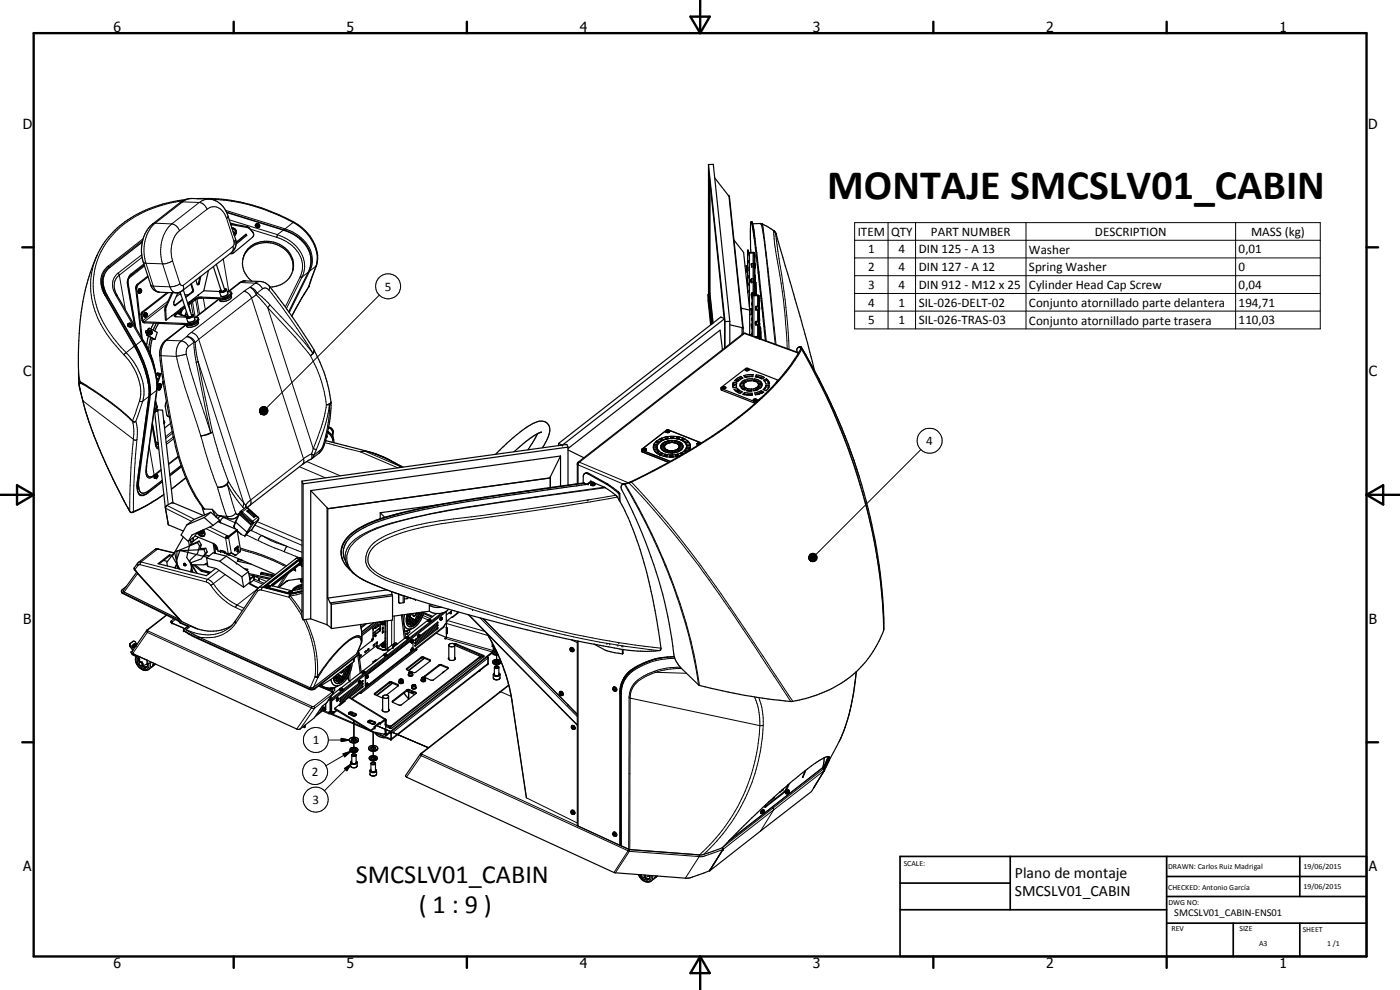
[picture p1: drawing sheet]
<svg xmlns="http://www.w3.org/2000/svg" width="420mm" height="297mm" viewBox="0 0 420 297" stroke-linecap="round" stroke-linejoin="round" font-family="sans-serif">
<defs><g id="words">
<text font-size="12.6" x="248.3" y="59.8">MONTAJE SMCSLV01_CABIN</text>
<g font-size="7.9">
<text x="106.8" y="264.8">SMCSLV01_CABIN</text>
<text x="125.7" y="273.8">( 1 : 9 )</text>
</g>
<g font-size="4.7">
<text x="304.6" y="263.5">Plano de montaje</text>
<text x="304.6" y="268.9">SMCSLV01_CABIN</text>
</g>
<g font-size="4.2">
<text x="34" y="9.6">6</text>
<text x="104" y="9.6">5</text>
<text x="174" y="9.6">4</text>
<text x="244" y="9.6">3</text>
<text x="314" y="9.6">2</text>
<text x="384" y="9.6">1</text>
<text x="6.8" y="38.7">D</text>
<text x="410.6" y="38.7">D</text>
<text x="7" y="112.9">C</text>
<text x="410.8" y="112.9">C</text>
<text x="7" y="187.1">B</text>
<text x="410.8" y="187.1">B</text>
<text x="7" y="261.4">A</text>
<text x="410.8" y="261.4">A</text>
<text x="34" y="290.4">6</text>
<text x="104" y="290.4">5</text>
<text x="174" y="290.4">4</text>
<text x="244" y="290.4">3</text>
<text x="314" y="290.4">2</text>
<text x="384" y="290.4">1</text>
</g>
<g font-size="3.9">
<text x="257.4" y="70.7">ITEM</text>
<text x="267.4" y="70.7">QTY</text>
<text x="279.4" y="70.7">PART NUMBER</text>
<text x="328.6" y="70.7">DESCRIPTION</text>
<text x="375.4" y="70.8">MASS (kg)</text>
<text x="260.5" y="76">1</text>
<text x="269.7" y="76">4</text>
<text x="275.7" y="76">DIN 125 - A 13</text>
<text x="308.8" y="76.1">Washer</text>
<text x="371.7" y="76">0,01</text>
<text x="260.5" y="81.4">2</text>
<text x="269.7" y="81.4">4</text>
<text x="275.7" y="81.4">DIN 127 - A 12</text>
<text x="308.8" y="81.4">Spring Washer</text>
<text x="371.7" y="81.4">0</text>
<text x="115.5" y="87.2">5</text>
<text x="260.5" y="86.7">3</text>
<text x="269.7" y="86.7">4</text>
<text x="275.7" y="86.7">DIN 912 - M12 x 25</text>
<text x="308.8" y="86.7">Cylinder Head Cap Screw</text>
<text x="371.7" y="86.7">0,04</text>
<text x="260.5" y="92">4</text>
<text x="269.7" y="92">1</text>
<text x="275.7" y="92">SIL-026-DELT-02</text>
<text x="308.8" y="92.1">Conjunto atornillado parte delantera</text>
<text x="371.7" y="92">194,71</text>
<text x="260.5" y="97.3">5</text>
<text x="269.7" y="97.3">1</text>
<text x="275.7" y="97.3">SIL-026-TRAS-03</text>
<text x="308.8" y="97.4">Conjunto atornillado parte trasera</text>
<text x="371.7" y="97.3">110,03</text>
<text x="278" y="133.5">4</text>
<text x="93.8" y="223.3">1</text>
<text x="93.6" y="232.9">2</text>
<text x="93.8" y="241.2">3</text>
</g>
<text font-size="3.1" x="352.4" y="275">SMCSLV01_CABIN-ENS01</text>
<g font-size="2.4">
<text x="271.2" y="259.7">SCALE:</text>
<text x="350.6" y="260.8">DRAWN: Carlos Ruiz Madrigal</text>
<text x="391.2" y="260.6">19/06/2015</text>
<text x="350.6" y="267.1">CHECKED: Antonio García</text>
<text x="391.2" y="266.7">19/06/2015</text>
<text x="350.6" y="271.4">DWG NO:</text>
<text x="351.6" y="279.3">REV</text>
<text x="372" y="279.4">SIZE</text>
<text x="391" y="279.6">SHEET</text>
<text x="377.9" y="283.8">A3</text>
<text x="398.3" y="283.8">1 /1</text>
</g>
</g></defs>
<g fill="none" stroke="#000" stroke-width=".3">
<path d="M57.7 59.6l-1.3 .1-1.6 .9M62.7 59.7l-1.3 .2-1.6 .8M63.2 59.8a54.4 54.4 0 0 1 24.8 7M29.2 76.6a23.4 23.4 0 0 0 2.8 23.6l2.1 2.7 3.1 3.6M32.5 79.8l.2 .3M32.5 79.8a6.4 6.4 0 0 0-1 8.8M42.5 76.5l-7.1 5.5M42.6 77.2l-6.8 5.3M42.8 72.2l-10.1 7.9M43 71.6l-10.5 8.2M43 78.7l.8 .3M43.2 79.2l-3.8 3"/>
<path d="M43.3 79.4l-4 3.1M43.3 79.5l-4.4 3.5M43.4 79.8l-4.7 3.6M43.8 79l2.2 6.9M43.8 79l5 .2M46.6 67a11.6 11.6 0 0 0-2.8 12M46.6 67l-.8 .2M46.6 67l5 .2M48.8 79.2l2.2 6.9M51.6 67.2a3.1 3.1 0 0 1 2.3 2M51.6 67.2a11.5 11.5 0 0 0-2.8 12M51.8 78.2l-1.1 .6-1.9 .4"/>
<path d="M51.8 78.2l2.2 6.9M53.9 69.2a8.7 8.7 0 0 0-2.1 9M54.8 60.6l-.7 .1M54.8 60.6l-8.2 6.4M54.8 60.6l5 .1M54.9 60.2a34.1 34.1 0 0 0-21.6 10.8 22.6 22.6 0 0 0-1.1 27.8l3.3 4.5 2.4 2.5M59.8 60.7l-8.2 6.5M59.8 60.7a2.95 2.95 0 0 1 2.3 2.1M62.1 62.8l-8.2 6.4M62.1 62.8a3.5 3.5 0 0 1 5.5 1.8l.4 1M67 77.7l1.7 9.7M67.7 63.1l17.8 5.6"/>
<path d="M68 63.6l17.4 5.4M68 65.6l2.2 6.9M68.4 64.9l-.4 .7M68.8 66l14.5 4.4M69.1 66.9l1.5 .5M69.5 67.1l.1 .3M69.7 68.7h.4l.5 .5M69.9 74l.1 .8-.4 .9M69.9 74l-14.9 11.6M69.9 69.4l.4 .3-.1 .6M70.2 72.5v.9l-.3 .6M70.7 71.8l-.5 .7"/>
<path d="M74.2 68l.1 .3M74.7 68.3l.2 .3M75.1 68.7l7.9 2.5M75.7 69.5l.2 .3M76.8 67.4a.64 .64 0 0 0 .4 .6 .64 .64 0 0 0 .7-.2M77.2 67.2l.4 .1v.3l-.4-.1zM83 71.2a9.9 9.9 0 0 1 7.8 8.9l-.1 1.2-.6 1.8M83.3 70.4l-.3 .8M83.3 70.4a10.8 10.8 0 0 1 8.1 9.5l-.3 2-.5 1.2M85 69l-1.7 1.4M85.4 69a10.5 10.5 0 0 1 8 8.6l-.1 1.9-.4 1.3M85.5 68.7l-.1 .3"/>
<path d="M85.5 68.7a10.7 10.7 0 0 1 8.3 9.4l-.3 2-.5 1.2M88 66.8l-2.5 1.9M88 66.8a13.1 13.1 0 0 1 7.2 11.1l-.4 2M88.1 66.6l-.1 .2M94.8 79.9l-1.8 1.4M94.8 79.9l-2.1 6.1M94.9 79.8l-.1 .1M224.4 75.2h.2M224.7 75.7h-.3v12.3M224.9 75.8v16.7M226 75.7v3.4M226.3 76.5h.2"/>
<path d="M226.3 77.1h.3M226.5 76h-.2v3M228.3 67.1l.1 .1a50 50 0 0 1 1.6 10.7l2.7 25.4M228.8 67.2l1.7 13.4 2.4 22.8M232.4 69.3h.1M232.4 69.3l-.2 1 .3 3a233.2 233.2 0 0 1 3.8 31.3M232.8 70h.1M232.8 70l.6 4.8a337.8 337.8 0 0 1 3.3 27.5l.1 2.5M232.8 70l.1 .2M233 72.1h.1M233.3 74.6h.1M256.5 66.8h139.7v31.9h-139.7z"/>
<path d="M256.5 72.1h139.7M256.5 77.4h139.7M266.5 66.8v31.9M274.8 66.8v31.9M307.9 66.8v31.9M370.8 66.8v31.9M30.9 84.3l.1 2.3 .5 1.8M31.4 82.3l-.8 2v1.7M31.5 88.6h.2M31.5 88.6l8.8 15.3M31.7 88.6v.1M32.1 88.5l.1 .3"/>
<path d="M32.7 80.1a5.7 5.7 0 0 0-2.1 5.6M32.7 80.1v.3M34.7 88.5l.4 .1M34.7 88.5l7.9 13.7M35.4 82a4.8 4.8 0 0 0-.7 6.5M35.4 82l.4 .5M35.8 82.5a3.8 3.8 0 0 0-1.4 4.1M35.8 82.5l1.8 10.4M38.3 85.5l2.1 12.2M38.3 84.5h.1M38.4 85.3l-.1 .2M38.4 84.5l2.4 13.9"/>
<path d="M38.4 84.5h-.1M38.4 97.3a.64 .64 0 0 0 .5 .5 .64 .64 0 0 0 .6-.1M38.7 83.4l-.1 .2M38.7 83.2v.2M38.8 97.2l.3-.1 .3 .2-.3 .2zM39.3 82.5l-.4 .4M39.3 82.5l-.2 .1M39.4 82.2l-.1 .3M39.4 82.2l-.5 .4a4.4 4.4 0 0 0-.6 2.9M40.8 86.7h.2M41.3 85.3h.2M42.2 86.7a.68 .68 0 0 0-.3 1.2"/>
<path d="M42.3 94.4l.3 .1M42.6 93.7l.2 .1M43.8 94.7v.1M43.8 93.9a.67 .67 0 0 0-.2 1.1M44.1 99.9l.1 .1M44.4 98.9h.2M45.2 85.5l.8 .4M45.3 99.7l.2-.1 .1 .2-.2 .4zM45.3 99.2a.68 .68 0 0 0-.3 1.2M46 85.9l.8 1.3 1.1 .5M46 85.9l5 .2M49.5 93.1h.2"/>
<path d="M49.7 92h.2M49.9 91.4l-6.6 5.2v.3M50.4 90.3l-7.5 5.9-.3-.1M51 86.1a2.27 2.27 0 0 0 1.9 1.8M52.4 91.6h.3M52.7 94.2v.3M53.8 87.8l-.5 .3M54 85.1l-1.1 .6-1.9 .4M54 85.1l.5 .6 .5-.1M54.1 88.1l-1.2 1M54.2 93.5h.1M55 85.6l.1 1.1-.4 .5"/>
<path d="M55.9 97.5l-5.9 4.6M56.8 97.1l.1 .3M57.4 90.9l.6 3.6M57.4 99.8a2.84 2.84 0 0 1 2.2 2M57.6 87.6h.3M57.8 86.9h.2M57.8 90.6l.8 4.6M58.2 89.8l.2 .4M58.3 96.6l.2 .3M58.7 89.9l.8 4.6M59.1 89.7l.8 4.5M59.3 95.9l.1 .2"/>
<path d="M59.6 85h.2M59.9 83.2v.1M60.5 89.2l.1 .3M61 89.5l.6 3.4M65.8 89.7l-7.1 5.6M66.7 89.4l.2 .3M68.3 88.9l.1 .3M69.2 88.1l.2 .3M72.2 84.8l-.4 .1M72.2 84.8l-3.6 2.7M72.2 84.8l4.4 .2M73.2 87.4a2.95 2.95 0 0 1 2.3 2.1"/>
<path d="M73.2 87.4l-16.6 13-.6 .6M73.6 84.3l-1.4 .5M75 86.2a3.4 3.4 0 0 1 1.9 2.3M75 86.2l-1.8 1.2M75 86.2a2.95 2.95 0 0 1 2.2 1.7M75.5 89.5l-15.9 12.3M75.5 89.5l15.6 48.2M76.6 85l-1.6 1.2M76.6 85a2.82 2.82 0 0 1 2.2 1.7M76.9 88.5l-1.4 1M76.9 88.5l3.4 3.8M77.2 87.9l-.3 .6"/>
<path d="M77.2 87.9l1.4 1.2 2.4 2.3M78.1 84.5l-1 .1-.5 .4M78.8 86.7l-1.6 1.2M78.8 86.7a1.33 1.33 0 0 1 1.9 .3M80.3 92.3l8.2 8.8 4.7 5.6M80.3 92.3l13.7 42.3M80.7 87l2.6 3.3a189 189 0 0 1 10.6 15.7M80.8 85.9l.1 .5-.2 .6M81 91.4l-.7 .9M81 91.4a151.7 151.7 0 0 1 11.4 12.6l1.5 2M90.1 83.1h.5M90.1 83.1l-4.5 9"/>
<path d="M90.6 83.1l-4.6 9.5M92.5 81.7l-1.9 1.4M92.7 86h.1M92.7 86l-5.2 8.8M92.7 81.3h.3M92.8 85.8l-.1 .2M93 81.3l-6.2 12.5M113.8 88.6l-33.8 33.7M223.6 100l-.2 .1M225.8 88h.2M226 80.1v3.5M226 84.6v3.5"/>
<path d="M226 88.5h-.2v12.3M226.3 80.1v3.5M226.3 84.6v3.5M226.3 88.6v12.4M226.6 84.6h.1M226.6 83.2h.1M226.6 86h.1M227.4 88.6v3.3M227.4 92.9v3.5M227.4 97.4v3.6M227.6 92.9v3.5M227.6 97.4v3.5"/>
<path d="M227.7 89.3h.2M227.8 88.8h-.2v3.1M227.9 96.1h.1M227.9 98.8h.1M227.9 89.9l-.2 .1M228 97.4h.1M256.5 82.7h139.7M256.5 88.1h139.7M256.5 93.3h139.7M23.6 111l.5 3.6M24.1 114.6l.2 .5M24.1 114.6l-.4 .1v.4"/>
<path d="M24.1 114.6l2.7 1.6a83.8 83.8 0 0 1 13 10M24.3 115.1l2.7 1.5a78.8 78.8 0 0 1 12.8 9.9M24.3 115.1h-.3a2.19 2.19 0 0 0 .1 2.1l.8 3.1M37.2 106.5a16.4 16.4 0 0 1 4.9 13.1l-2.3 6.6M37.9 105.8a18.2 18.2 0 0 1 5.3 13l-.4 1.6M37.9 105.8l-.7 .7M40.3 103.9a31.4 31.4 0 0 1 4.4 14.6v.5M40.3 103.9l.2 .1M40.3 103.9l-2.4 1.9M40.9 103.9l-.3 .2M42.6 102.2h.4M42.6 102.2a31 31 0 0 1 4.5 13.5l-.1 1.4"/>
<path d="M42.6 102.2l-1.8 1.3M44.1 100.6l.3 .1M44.7 119l-3.4 24.9M44.7 119l-1.9 1.4M44.7 118.8v.2M45 117.5l-.2 .2M47 117.1l-3.1 22.8M47 117.1l-1.9 1.5M47.1 116.9l-.1 .2M47.6 116.9l.1 .1M48 106.7h.3M48.1 115.7l.1-.1 .2 .2-.2 .4z"/>
<path d="M48.1 115.2a.68 .68 0 0 0-.3 1.2M48.3 106.7a180 180 0 0 0 6.6 33.6 43.6 43.6 0 0 0 6.5 12.4M48.3 106.7l4.6 .2M50 102.1a5.4 5.4 0 0 0-1.7 4.6M50 102.1l-.4 .1M50 102.1l4.4 .2M52.9 106.9l2.5 9.2 4.9 14.7M54.4 102.3a2.73 2.73 0 0 1 2.1 1.7M54.4 102.3a5.1 5.1 0 0 0-1.5 4.6M55.9 106.3a179.1 179.1 0 0 0 5.9 19.1l1.4 4.4M55.9 106.3l-3 .6M56 101a2.73 2.73 0 0 1 2.2 1.7"/>
<path d="M56 101l-1.6 1.3M56 101a2.54 2.54 0 0 1 2.6 1.8M56.5 104a2.45 2.45 0 0 0-.6 2.3M58.2 102.7l.2 3 .5 3M58.2 102.7l-1.7 1.3M58.2 102.7l.4 .1M58.6 102.8l.9 5.7M58.9 108.7l4.3 21.1M59.5 108.5l-.6 .2M59.5 108.5l4.3 21.1M59.5 108.5l13.6 42.4M59.6 101.8l15.6 48.2 .1 .9-.4 .8"/>
<path d="M59.6 101.8l-1 1M93.2 106.7a39.1 39.1 0 0 1 4.7 14.8M93.4 106.6l-.2 .1M93.9 106l-.5 .6M94.3 105l-.4 1M94.3 105.2a1.49 1.49 0 0 1-.9 1.4M216.6 116.6v.5M220.9 115.3l-1 .7M221.4 117.1v.6M221.6 113.8v.5M221.6 117.3v.6M223 114.7v.2"/>
<path d="M223 116.6v.2M223.4 100.1l16.2 5.9M223.4 100.1l-49.5 38.6M223.4 100.1h-.4M226.7 116.9l.4 .2M228.2 113.2v.3M228.3 115l.1 .3M228.4 116.1v.1M228.5 117.7l.1 .3M228.9 113.5h.1M230.5 114.6v.6M230.6 116.2l.1 .2"/>
<path d="M240.2 104l-.2 .2M240.4 104.1a182.9 182.9 0 0 1 17.5 39.1M240.6 104.8a183.5 183.5 0 0 1 24.4 78.9l.2 5.5M240.6 104.5a186.2 186.2 0 0 1 24 73.2l.6 11M24.8 120.2l.1 .1M24.9 120.3a152.3 152.3 0 0 0 14 33.1M24.9 120.3l15.1 11.5M39.8 126.2v.3M39.8 126.5l.3 .2 .5-.2M39.8 126.2l.8 .3M39.8 126.5l.4 2.3-.2 3M40 131.8l-.7 8.4-.4 13.3"/>
<path d="M40 131.8l.5 .3 .6-.2M40.8 126.4l-.2 .1M40.8 126.4l.4 2.5-.1 3M41.1 131.9a224.3 224.3 0 0 0-1.1 21.6M41.9 120.3l.5 .2 .4-.1M42.8 120.4l-2 6M43.9 139.9l-.1 .5a2.52 2.52 0 0 0 1 3l1.5-.7M44 139.6l-.1 .3M44.8 134l1.5 8.5M45.6 127.8l1 5.7M45.8 126.9l1 5.6M46.5 122.9l.2 .1"/>
<path d="M46.5 122.7l.3 .1M46.6 122.6l.3 .1M46.6 133.5l.5 1 .6 .2M46.7 132.5l-.1 .1M46.8 132.5l.2 .4 .4-.1M46.8 132.5h-.1M46.8 133.1l.1 .2h.6M46.8 133.2l-.2 .3M46.8 133.4l.3 .6 .5 .3M46.9 121.8l.2 .1M47.3 123.1l-.1 .1M47.4 123.4l3.1 28"/>
<path d="M47.4 132.8l.1 .3M47.4 132.8h.1M49.2 126.5l.1 .2-.1 .4M51.7 129.5l-2 1.5M51.8 130l-2.1 1.6M52 131.1l-2.1 1.7M52.1 131.6l-2.2 1.7M53.5 136.9l-2.9 2.2M53.5 137.1l-2.9 2.3M54.4 140l-3.4 2.7M60.3 130.8l2.3 8 2.7 7.4M63.2 129.8l-2.9 1"/>
<path d="M63.8 129.6l2.8 9.6 1.9 5.2M63.8 129.6l-.6 .2M63.8 129.6l-1.6 .8-1.9 .4M77.9 123.1l.4 1zM77.9 123.4l.4 .7zM78 122.9l.3 1.2zM78 123.7l.3 .4zM78.1 122.6l.1-.2 .1 1.7zM78.1 122.6l.2 1.5zM78.1 123.9l.2 .2zM78.2 122.4l.2-.2-.1 1.9zM78.3 124.1l.4 .3z"/>
<path d="M78.3 124.1l.7 .4zM78.3 124.1l1 .4zM78.3 124.1l1.2 .4zM78.3 124.1l1.5 .2-.3 .2zM78.3 124.1l1.7 .1-.2 .1zM78.3 124.1l1.9-.1-.2 .2zM78.3 124.1l2-.4-.1 .3zM78.3 124.1l2.1-.6-.1 .2zM78.3 124.1l2.1-.9v.3zM78.3 124.1l2-1.2 .1 .3zM78.3 124.1l2-1.4v.2zM78.3 124.1l1.8-1.6 .2 .2z"/>
<path d="M78.4 122.2l.2-.1-.3 2zM78.6 122.1l.3-.1-.6 2.1zM78.9 122h.3l-.9 2.1zM79.2 122h.2l-1.1 2.1zM79.4 122l.3 .1-1.4 2zM79.7 122.1l.2 .2-1.6 1.8zM79.9 122.3l.2 .2-1.8 1.6zM91.1 137.7l-16.3 12.6-1.1 1.3M91.1 137.7v1.1l-.3 .6M92.1 138.5l10 4.2M93.5 136.2l-2.4 1.5M93.5 136.2l.7 .4"/>
<path d="M93.5 136.2l.1 1.2-.2 .3M94 134.6l.9 .3M94 134.6l-.5 1.6M94.2 136.6l-.4 .9M94.9 134.9l-.7 1.7M96 135.1l-.3 .9M96 135.1l-1.8 1.5M97 133.5l-.4 1-.6 .6M97.4 133.3l-.4 .2M97.5 132.8l10.7 2.8 11.2 4.8M97.7 132.2h.1M97.9 132.2l-.3 .2"/>
<path d="M97.9 121.5a47.2 47.2 0 0 1-3.9 13.1M98.4 129.5l-.1 .1M98.9 121.4a39.3 39.3 0 0 1-1.9 12.1M98.9 121.4a48.4 48.4 0 0 1-4 13.5M98.9 121.4l-1 .1M99.2 128.3l-.2 .2M99.3 120.6l-.2 .4-1.2 .5M99.3 120.9l-.4 .5M100 129.7l-.2 .1M100.1 131.9l-.2 .2M109.5 135.4l10.3 4.4M111.8 135.9l5.6 2.4"/>
<path d="M116.1 137.6l-.1 .1M173.3 139.2l13.7 6M173.5 138.7h.4M173.9 138.7l-.4 .7v5.7M173.9 138.7l14.6 6.1M192.8 135.2l.1 .4M198.4 136.3l-.2 .2M200.2 131.5l-.3 .2M226.3 120.4v.5M227.1 120.4v.2M276.4 134.9l-31.6 31.5M38.9 153.4l.5 .3 .6-.2"/>
<path d="M40 153.6l-.2 .2M41.2 146.1l.5 .7M41.2 145.6l.4 .9M41.3 143.9a5 5 0 0 0 .6 4.6 2.47 2.47 0 0 0 2.6-.6M41.3 146.9a1.54 1.54 0 0 0 .9 1.5 1.54 1.54 0 0 0 1.7-.2l.6-.5M41.3 143.8v.1M41.6 142.9l.1 .6M44 141.7a1.23 1.23 0 0 0 .8 1.3 1.23 1.23 0 0 0 1.5-.5M44.4 147.4l.1 .3M44.5 147.7v.2M46.3 142.5v.2M46.9 143.4h.1"/>
<path d="M47.1 143h.2l-.4 .4zM47.2 142.6l-.3 .2-.3 .7M48.3 140.9l-2 1.6M48.4 141.1l-2.1 1.6M48.8 144.5l-4.3 3.4M48.8 144.4l-4.3 3.3M49.2 148.3l-4.8 3.1-4.4 2.1M49.6 152.5l7.9 3.9M50.1 151.6l8.3 4.2M54.5 140.1l-3.5 2.7M55.7 143.3l-4.2 3.4M60.6 159.3h.1"/>
<path d="M61.8 158.6l5.9 2.9 .8 4.6M62.9 158.1l5.2 2.6M65.1 154.7l1.3 .2M65.1 154.7l.5-.1 .7 .2M65.1 154.7l-.3 .4M65.3 146.2l2.7 8.7M66.3 154.8l2.4 .8M66.3 154.8l1.7 .1M66.4 154.9l.9 .4M66.4 154.9l-.6 .2-.4 .5M67.3 155.3l3.2 1.5M67.3 155.3a1.34 1.34 0 0 0-1.2 1.5l.3 .1"/>
<path d="M68 154.9l.7 .7M68.2 145.3l2.4 3.9 2.2 2.9M68.2 145.3l2.6 8.7M68.2 145.3a3.5 3.5 0 0 1-2.9 .9M68.5 144.6a3.4 3.4 0 0 1-3.2 1.6M68.5 144.4l1.8 2.8 2.8 3.7M68.5 144.4v.2M68.5 144.6l-.3 .7M68.7 155.6l1 .1M70.8 154l.3 .3 .5-.1M70.8 154l-1.1 .8-1.7 .1M71 155.2l.2 .1"/>
<path d="M71.1 159.2h.1M71.2 159.2l1.3 1.2M71.6 154.2l-.4 .9M71.9 154l-.3 .2M72.1 153.6v.2M72.1 153.8h.4M72.1 153.8l-1.4 2.8-.4 1.4 .3 .7M72.2 153.5l.5 .1M72.5 153.8l3.1 2.8M72.7 153.6l-.2 .2M72.7 153.6l3.1 2.8M72.8 152.1l.5 .5"/>
<path d="M73.1 150.9l.6 .7M73.1 150.9l-.3 1.2M73.7 151.6l-.1 .7M73.7 151.6l.1 .6M73.8 152.2l-.1 .1M73.8 152.2l.4 .2M74.2 152.4l3.1 2.8M74.2 152.4l-1.5 1.2M74.3 152.4h-.1M74.3 152.4h.1M75.3 159.1l3.3 1.6M75.3 159.1l-1.2 1.2"/>
<path d="M75.5 159h.1M75.5 159l-.2 .1M75.6 156.6l.1 .4M75.7 157l-2.2 3.8M75.7 157l.3 .1M75.8 156.4l.2 .7M75.8 156.4l-.2 .2M76 157.1l-1.9 3.2M76.5 157.6l14.1 6M77.2 156.5l13.4 5.7M77.3 155.2l.2 .7M77.3 155.2l-1.5 1.2"/>
<path d="M77.4 155.2h-.1M77.4 155.2h.1M77.5 155.9h.1M77.5 155.9l-2 3.1M77.5 155.9l-1.5 1.2M89.9 140l7.8 3.4M175.1 144.9v.1M176.2 145.2v.1M176.2 150h.1M176.3 145.2h.2M176.5 145.2h.1M176.5 150h.1"/>
<path d="M176.7 142.1l-.1 .1M177.2 145.4l.2 .3 .6 .1M177.3 145.2a.65 .65 0 0 0 1.2 0M177.6 144.9h.6l-.5 .2zM181.4 146.2a1016 1016 0 0 0-52 7.9 85.2 85.2 0 0 0-18.2 5.1 12.5 12.5 0 0 0-7.1 5.6l-.1 .3a5.2 5.2 0 0 0 0 4.1M181.7 146.3l-34.1 4.8-18.7 3.2a71.7 71.7 0 0 0-18.7 5.6l-1.6 1a8.3 8.3 0 0 0-4.5 7.1 7.4 7.4 0 0 0 3.9 5.4 89.7 89.7 0 0 0 16.7 6.5M182.2 145.1l-.2 .2M182.4 145.2l-.3 .2M184.8 148.6l-13.4 2.2-27.1 3.9a140.5 140.5 0 0 0-21.9 3.5 24.8 24.8 0 0 0-11 5.5 5.9 5.9 0 0 0-1 6.5l.2 .3a14.8 14.8 0 0 0 7.6 4.5l12.7 4.3a337.1 337.1 0 0 0 56.8 14.6l10.2 1.3M185.3 149.1l-16.1 2.8-27.2 3.9a110.6 110.6 0 0 0-21.7 4.2 18 18 0 0 0-8.8 4.8 4.3 4.3 0 0 0 1 6.6 20 20 0 0 0 5.9 3 473.2 473.2 0 0 0 56.8 16.5l10.3 1.9 12.9 1.7M185.6 147.6l-.2 .1M187.4 145.3a170 170 0 0 1 21.7 56.5l.5 3.7"/>
<path d="M187.5 145.1l-.2 .2M187.6 145.2a170 170 0 0 1 21.7 56.7l.6 3.8M188.8 144.9a312.7 312.7 0 0 1 35.6 45.9l12.9 19.7M189.5 144.7a331.8 331.8 0 0 1 36.8 48.2l11.6 17.5M36.9 177.9v.2M40.3 170.3l.2 .6M40.5 170.9l.4 .5M40.5 170.9v.2M40.9 171.4l.4 .5M40.9 171.4l-.1 .1M41.2 172l.1 .1M41.3 172h.1"/>
<path d="M41.3 172.1h.1M41.3 169l.1 .6M41.3 171.9l13.3 14.6M41.3 171.9v.1M41.3 172.1l12.5 13.7M41.3 172.1l-4.1 5.5M41.4 169.6l-.9 1.3M42 169.4l20 5.2M42 169.4l-.6 .2M42.3 168.6l20 5.2M42.3 168.6l-.7 .1M42.3 168.6l-.3 .8"/>
<path d="M47.3 164.8l4.9 1.1M47.3 164.8l-.8 .1M47.3 164.8l-5 3.8M47.5 164.7l-.2 .1M57.4 163.4l-.6 .4M57.8 169.7l1.5 2.4M57.8 169.7l-.2 .1M57.8 169.5v.2M60.1 164.6l-.5 .4M61.5 166.5l-.5 .4M62 174.6l1.3 1M62.3 173.8l.9 .5 .8 .8"/>
<path d="M62.3 173.8l-.3 .8M63.3 175.6a18.5 18.5 0 0 0 7.4 6.7M64 175.1a17.6 17.6 0 0 0 7.2 6.4M64 175.1l-.7 .5M64.6 164.1l-.1 .1M64.8 164.6l-.3 .3M64.8 163.7l.4 1.2M65.7 171.2l-3.4 2.6M67.6 172.4l-3.6 2.7M68 160.9l-.1 .5 .5 .1M68.6 161.3l.8 4.6M70.3 166.5h.3"/>
<path d="M72.1 164.4a66.2 66.2 0 0 1 13.9 5.4M72.2 164.8l6.3 2 7.3 3.2M72.2 160.1l.3 .3M72.5 160.4l1 .4M73.5 160.8h.1M73.9 160.4l3.7 1.8M73.9 160.4l-.4 .4M74.1 171l-.1 .1M74.1 160.3l-.2 .1M74.2 171l-.1 .2M74.6 175l2.8 1.5M74.8 173.1l.7 .3"/>
<path d="M74.9 173.6l.2 .1M75.8 172.7l.3 .1M76.1 174.1l2.8 1.2M76.3 172.9l3.7 1.6M76.3 173.7l3 1.3M77.1 176.9l-5.9 4.6M77.2 176.7l.1 .7M77.3 177.4l-6.5 9.6M77.6 162.2l7.8 3.4M78.4 172l-.1 .3M78.5 177h-.7l-.5 .4M78.5 177l8.3 2.2"/>
<path d="M78.6 160.7l7.7 3.3M78.6 160.7a1.49 1.49 0 0 0-1 1.5M78.6 160.7l3.9 2 3.8 1.3M78.8 176.2l8.3 2.2M78.8 176.2l-.3 .8M78.8 176.2l-.8-.1-.5 .3M79.5 176.1h.1M79.6 175.8h.1M79.6 175.8l-.2 .3 .3 .2M79.6 175.8l.1 .1M79.7 175.9h.1M79.7 175.9v.3"/>
<path d="M79.7 175.9l-.2 .2M79.7 176.3h.1M79.7 176.3l7.1 1.8M79.9 176.1l.1 .2M80.8 173.8h.1M81.6 175.3v.2M81.9 175.5v.2M85.4 165.6l4.4 1.7M85.5 172.8l-2.2 3.4M86.2 174.4l-2.5 1.9M86.3 164a1.63 1.63 0 0 0-.9 1.6M86.3 164l4.3 1.7"/>
<path d="M86.5 172.1l-2.5 3.8M86.8 178.1h.1M86.8 178.1h.3M86.8 179.2l2 2.7 1.8 2.9M86.9 178l.1 .1M87.1 178.4l.1 .4M87.1 178.4l-.3 .8M87.2 178.8l-.4 .4M87.2 178.8l3.4 4.9M87.2 178l.1 .1M87.3 178.1h.1M87.3 178.1h-.2"/>
<path d="M88 171l.7 .2M88.2 170.8l.5 .3M88.5 170.5l.2 .6M88.7 171.1h.1M89.6 169.5v.2M89.6 167.9l.6-.2 .4 .1v.1M89.6 167.9l.1 .2M89.6 167.9l-10 7.9M89.7 168.1h.1M89.7 168.1l-10 7.8M89.8 169l.1 .2M90 167.5l.6 .1"/>
<path d="M90 167.5l-.9-.1-.4 .3M90 167.5l-11.2 8.7M90.2 167.4l-.2 .1M90.5 169.3v.2M90.6 167.9h.1M90.6 167.9l-.9 .2M90.6 177.4l-3.3 .7M90.6 177.5l-3.5 .9M90.6 178l-3.4 .8M104.3 169.2h.1M121 178.7v2.1M242.7 167.2l.4 .9z"/>
<path d="M242.7 167.4l.4 .7zM242.8 166.9l.3 1.2zM242.8 167.7l.3 .4zM242.9 166.7l.2 1.4-.3-1.2zM242.9 167.9l.2 .2zM243 166.4l.2-.2-.1 1.9zM243 166.4l.1 1.7zM243.1 168.1l.4 .3zM243.1 168.1l.7 .4zM243.1 168.1l.9 .4zM243.1 168.1l1.2 .3-.3 .1zM243.1 168.1l1.5 .3z"/>
<path d="M243.1 168.1l1.7 .1-.2 .2zM243.1 168.1l1.9-.1-.2 .2zM243.1 168.1l2-.3-.1 .2zM243.1 168.1l2.1-.6-.1 .3zM243.1 168.1l2.1-.8v.2zM243.1 168.1l2.1-1.1v.3zM243.1 168.1l2-1.4 .1 .3zM243.1 168.1l1.8-1.6 .2 .2zM243.2 166.2l.3-.1-.4 2zM243.5 166.1l.2-.1-.6 2.1zM243.7 166h.3l-.9 2.1zM244 166h.3l-1.2 2.1z"/>
<path d="M244.3 166l.2 .2-1.4 1.9zM244.5 166.2l.3 .1-1.7 1.8zM244.8 166.3l.1 .2-1.8 1.6zM39.1 193v.1M39.1 193.9l-.1 .1M39.9 192.4l-.1 .1M41.1 197a2.83 2.83 0 0 0 3 3.8l.5-.6v-1.1M41.6 197.3v.7l.2 .9M41.7 197.4l.2 1.3M42.5 199.8l1 .4h.6M42.7 199.7l.7 .4 .8-.1M44 189.1l.2 .6"/>
<path d="M44.1 198.1v1.2M44.2 189h.1M44.2 189l-.1 .1M44.2 198.1v1.1M44.2 189.7l49.3 22.7M44.2 189l.1 .1M44.2 189.7l-4.4 6.4M44.3 189.1l.1 .2M44.4 189.3l-.2 .4M44.4 189.3l49.3 22.7M45.1 198.9l.1 1-.5 .9M46 198.9l-.2 .9-.3 .4"/>
<path d="M46.5 199.1l-.5 .6M50 184.6l-5.7 4.5M51.4 186.2l.3 .4M51.4 186.2l-.2 .4 .4 .4M51.6 187l3.9 1.7M51.7 187h-.1M51.7 187h.1M51.7 186.6l-.1 .3M51.7 186.6v.3M52.1 185.7l-.7 .5M52.6 185.9l-.9 .7M53.5 186.1v.2"/>
<path d="M53.9 186.5v.2M54.2 186.8v.2M55.1 189.1v.1M56.5 187.8v.1M59.2 191.4v.2M68.7 188.5a12.2 12.2 0 0 1-12.9 .4M70.6 186.4l.2 .6M70.7 182.3l2 .9M70.8 187a10.4 10.4 0 0 1-11.2 4.1M71.2 181.5l2 1M71.2 181.5l-.5 .8M91.2 186a32.6 32.6 0 0 1 3.4 17"/>
<path d="M91.8 185.9a32.5 32.5 0 0 1 3.4 17.2 45.1 45.1 0 0 1 9.8-11.3l1.2-.7a1.4 1.4 0 0 1 1.7-.2 1.4 1.4 0 0 1 .7 1.5M106.1 197.7v.9M106.2 197.6v.8M107.5 196.4v.2M108.2 187.4l.4 4.6M108.4 193a1.39 1.39 0 0 0-.4-1.6 1.39 1.39 0 0 0-1.8 0l-.2 .1a16.3 16.3 0 0 0-5.2 4.5l-2.3 2.8-3 4.3M108.4 193l-1.4 3.2M108.5 192.9l-.1 .1M108.5 192.8v.1M108.5 192.6v.3M112.1 186.8l-3.6 2.8M112.6 188.5h.1"/>
<path d="M113.4 187.9h.1M113.9 189.2l.2 .1M114 188.3l-2 1.7M114 188.9l.2 .1M114.7 193.3l-1.3 1M114.8 194.9v.2M114.9 193.2l.4 .2 .3-.2M115.1 186.4l-.3 .6 .1 .4M115.2 187.2h.1M115.3 186.7l.2 .1-.2 .4zM115.6 192.3l-2.4 1.8M115.7 194.8v.2"/>
<path d="M115.7 192.5l-.4 .3M115.8 194.7v.2M117.5 186.1v7.5M118.2 193.8l.2 .1M118.3 184.8v8.2M119.6 180.6l.1 .1M123.6 191.9h.1M123.8 192.5h.2l-.2 .3zM123.9 192.1l-.3 .3v.5M123.9 194.5l-.3 .2v.5M123.9 194.7l-.1 .4zM124.5 193.8h.2"/>
<path d="M124.5 193h.2M124.5 192.2h.2M125.9 190.4h.1M125.9 190.4l-.4 .4 .1 .4M125.9 190.7l.2 .2-.3 .2zM126.4 197.2v.3M126.6 185.2l1.8 .8M126.9 184.7l2.2 .9M127.2 197.1v.3M127.2 197.5l-4.7 3.7M128.9 197.9v.3M131 188.6l.3 .1"/>
<path d="M131 187.7l.3 .2M131 186.9l.3 .2M131.7 199.5v.3M132.4 184l-32.9 25.7M132.5 199.4v.3M132.5 185.6l.2-.1-.2 .4zM132.5 185.3h.1M132.5 185.3l-.3 .3v.5M133.3 187.9l-27.9 21.6M133.8 191.6l14 4M134 191.2l14 4M134 187.1l12.4 3.6"/>
<path d="M134.2 189.9h.1M134.3 186.2l11.2 3.2M134.7 197.8v.1M135.2 183.6h.1M136.5 197.8v.1M136.9 193.2v.2M140.7 184.5l28 28.4M144 185.4l29.3 29.6M144 197v.3M144.9 185.6l25.5 25.8M145.1 196.6v.3M146.2 190.1a53.9 53.9 0 0 1 7.5 20"/>
<path d="M146.5 199.1l-29.1 22.6-4.8-2M146.5 197.4l-29.1 22.7-.5-.2M147.8 193.1v.8M149 195.6v.4M149 196.6v2.3M149 199.4v.7M171.2 194.9l.5 .3a.27 .27 0 0 1-.4 0 .27 .27 0 0 1-.1-.3zM171.2 194.5a.63 .63 0 0 1 .7 .2 .63 .63 0 0 1 0 .8M171.3 191.9l2 .9M173.5 192.4v55.5M194.9 198.8a13.5 13.5 0 0 0-7 4.7 8 8 0 0 0-1.4 4.3v46M195 198.4l-.1 .4"/>
<path d="M195 198.4l-3.2 1.4-1.7 1M195.2 198.2l-2.6 1.1-2.3 1.4M195.2 198.2l-.2 .2M195.3 198.1l-.1 .1M198.6 197.3l-3.4 .9M202.4 197.1l-2.9 .2-4.5 1.1M202.5 197.5l-3.9 .4-3.7 .9M91.3 217.7l.1 .1M92.7 206.6v.2M93.5 212.4l.9 .1M93.5 212.4l-4.4 6.3M93.7 212l-.2 .4"/>
<path d="M93.7 212h.5M94.2 212l.2 .5M94.4 212.5l-4.3 6.2M94.5 206.5v.2M94.6 203l.1 .1M94.6 203l-1.5 3.4M94.7 203.1h.8M95.5 203.1l-1.4 3.2M95.6 205.9l3.9 1.6M96.2 212.7l2.4 1.1M96.6 205.5l.6 .6M96.8 212.6l.2-.1 .2 .3-.1 .1z"/>
<path d="M96.9 212.3a.45 .45 0 0 1 .5 .2 .45 .45 0 0 1 0 .5M97.1 212.9h.1M97.7 212.8v.1M99 209.5l.2 .3M99 213.7h.2M99.3 214l10.7 4.6M99.5 207.5l.1 .1M99.5 207.4v.1M99.5 207.4h.1M99.6 207.8l.2 .5M99.6 207.8l-5.4 4.2M99.6 207.6v.1"/>
<path d="M99.6 207.7v.1M99.8 208.3l-5.4 4.2M99.8 208.3l-1.8 2.6M99.9 208.2l-.1 .1M99.9 206.4a.92 .92 0 0 1-1.3 .1M100.9 213.1l-.7 .5M101.5 209.8l-.1 .3zM101.5 209.5l-.4 .3v.4M102.1 209.7h.1M102.1 210.5l.1 .1M102.1 211.3h.1M104.6 209.3l10.8 6.6"/>
<path d="M105 201.8v2.5M105.1 213.9l1.4 .9M105.7 213.7v.3M106.2 216.3v6.1M106.3 214.8h.1M106.6 214.1v.3M108 204.7h.2l-.1 .3zM108.1 204.3l-.3 .3v.5M108.5 204.5l.3 .1M108.5 205.3l.3 .1M108.5 206.1l.3 .1M109.6 203.2h.1"/>
<path d="M109.6 205.7h.1M109.9 202.6h.1M110.3 202.7h.1M110.3 202.7l-.4 .4 .1 .4M110.3 205l-.4 .4 .1 .4M110.3 205h.1M110.3 203l.1 .2-.2 .1zM110.3 205.4v.3zM110.5 216.6l1.7 .7zM111.5 216.2v.3M112 217.3h.1M112 219.6v5.2"/>
<path d="M112.4 216.6v.2M112.5 208v.3M113.3 217.8l15.3 6.5M115.4 216.1l.5 .1M116.8 204.7v.3M117 217.8v.3M117.3 217.8v.3M117.5 204.6v.3M117.7 204.9l-4.8 3.7M117.8 210.3v.3M119.3 205.4v.3M119.8 204.1l.4 .3"/>
<path d="M119.9 203.9a.42 .42 0 0 1 .6-.2 .42 .42 0 0 1 .2 .6 .47 .47 0 0 1-.5 0 .47 .47 0 0 1-.3-.4zM120.9 204.1l-.1 .2-.6 .1M122 207.4l.6 .2v2M122.1 200.6v.2M122.1 207v.3M122.6 201.9a.65 .65 0 0 0 1.2 0M122.7 207.6v2.2M122.8 201.7a.49 .49 0 0 1 .5-.2 .49 .49 0 0 1 .3 .5l-.7 .1zM122.9 206.9v.3M123.6 205.7l.6 .3 .4-.2a.41 .41 0 0 0-.5-.4 .41 .41 0 0 0-.2 .6h.6l.2-.3M124.7 207.7v.2M127.4 202.9v.2"/>
<path d="M127.5 203.5l-.3 .3-.6-.3 .3-.3 .6 .2a.56 .56 0 0 1-.4 .5 .56 .56 0 0 1-.6-.4M134.3 200.2v.2M144.2 201l-.4 .3M148 203.4a1.21 1.21 0 0 0 2.1 0M148.4 202.3v.2M148.4 202.4v.1M148.4 202.5l.1 .1M148.6 202.6h.9M149.7 202.4l-.7 .4-.6-.3M149.7 202.3l-.1 .3M150.1 207.6h.1M150.1 207.5l.2 .1"/>
<path d="M150.1 207.5v.1M150.3 207.6l3.1 1.3M150.3 207.6l-23.7 18.5M152.7 205.7l-2.4 1.9M153.6 210l.1 .1M153.7 210.1l4.3 29.3M168 208.1a.28 .28 0 0 1 .3 .1 .28 .28 0 0 1 0 .3zM168.1 207.7a.62 .62 0 0 1 .6 .2 .62 .62 0 0 1 0 .7M168.7 212.9v.1M168.7 212.9l4.6 4.6M171.7 217.8h.3l.4 .4v.5M171.7 217.7a.74 .74 0 0 1 .7 .3 .74 .74 0 0 1 .1 .7"/>
<path d="M184.1 206.3a.64 .64 0 0 1 .6 .3 .64 .64 0 0 1 .1 .7M184.1 206.7l.4 .4h-.4zM186.2 207.9l-.2 .2M186.3 208.2h.1M186.4 208.2h.1M186.4 208.2l.1 .1M188.8 209.4l.3 .1M189 201.3l-1.3 1.8-.6 1.3M189.1 209.5l38.9 8.2M189.1 209.5l-.1 45.4M196.4 201.4a11.9 11.9 0 0 0-6.7 4.5l-.7 1.8-.2 1.2-.1 45.9M196.4 201.4l.4 .3"/>
<path d="M196.8 201.7l9.3 .3M196.8 201.7a13.1 13.1 0 0 0-6.8 4.4l-.6 1.3-.3 2.1M204.1 200.6l-3.8 .3-3.5 .8M204.2 200.2a20.9 20.9 0 0 0-7.8 1.2M226.4 209.1a20.3 20.3 0 0 1 1.6 8.6M227.7 209.3l.7 1.9a21.9 21.9 0 0 1 .7 6.4M228 217.7a54.9 54.9 0 0 1-18.1 38.8M229.1 217.6a55.2 55.2 0 0 1-18 38.8M229.1 217.6l-1.1 .1M257 201.6a60.3 60.3 0 0 1-5.1 20.8M98.5 222h6.4M102.4 221.5l2.5 .5-2.5 .5z"/>
<path d="M102.9 226.2l2.5-.8-1.9 1.7zM103.4 230.6l2.1-1.4-1.4 2.1zM105.2 229.7l.7 .6h.7l.6-.6M105.4 225.4l-7.6 4.3M105.5 229.2l-8.1 8.1M105.6 228.7l.4 .5M105.6 228.7l.3 .4h.6l.4-.4M106.2 222.9v2.4M106.2 225.8v.7M106.9 228.7l-.5 .5M111 232.2a1.13 1.13 0 0 0 2 0M111.3 231.2l.1 .1"/>
<path d="M111.3 231.2v.1M111.3 231.3l.8 .3M111.4 231.4l.6 .2 .4-.1M112 225.4v2.4M112 228.3v.7M112.4 231.6h-.2M112.6 231.5l-.2 .1M112.7 231.3l-.1 .2M112.7 231.2v.1M112.7 231.2l-.1 .2M115.5 220.2l.2 .1M115.9 220.2l.2 .1"/>
<path d="M126.2 226.1l.2 .6M126.4 226.1h.2M126.4 226.7l62.1 28.6M126.4 226.7l-4.4 6.5M126.6 226.1v.2M126.6 226.3l62.1 28.5M126.6 226.3l-.2 .4M157.9 239.3l.1 .1M158 239.4l15.3 7.5M235.4 237.5l.1 .2M235.9 236.8l.2 .1M236.4 238v.1"/>
<path d="M236.8 237.6l-.4 .4M236.8 237.6h.1M236.8 237.2l-.8 .9M236.8 237.6l-.4 .5M246.9 230.3l-28 21.9M247.2 230.7l-15.3 11.8M247.2 230.7l.2 .2M247.2 230.7h.1M247.2 230.7l.3 .2M247.4 230.8h.1M247.4 231.1h.1M247.4 231.1l-30.4 23.7"/>
<path d="M247.4 231.1l-3.2 5.3M247.5 230.9l-.1 .2M248.2 228.4l-1 2.3M171.5 243.7v.4l.4 .1M171.5 243.7h.1M171.5 243.7l.4 .1v.3M171.5 243.3a.64 .64 0 0 1 .7 .3 .64 .64 0 0 1 0 .7M171.9 244.1v.1M184.1 250.3h.2l.2 .4-.4-.1zM184.1 249.9a.62 .62 0 0 1 .7 .2 .62 .62 0 0 1 0 .7M188.5 255.3l.4 .1M188.5 255.3l-4.2 6.5"/>
<path d="M188.7 254.8l.2 .1M188.7 254.8l-.2 .5M188.9 255.4l20.9 1.6M188.9 255.4l-4.2 6.5M188.9 254.9l21 1.6-.1 .5M188.9 254.9v.5M209.8 257l-4.1 6.5M215 258l-1.4 2.3M216.8 254.4l.1 .3M216.9 254.4v.3M216.9 254.4l.1 .2M216.9 254.9h.1"/>
<path d="M216.9 254.9l-5.7 2-1.4 .1M216.9 254.9l-4 6.4M216.9 254.9l-1.9 3.1M216.9 254.8v.1M217 254.8h.1M217 254.6l-.1 .2M217 254.8l-2 3.2M228.9 244h.1M229.1 243.6l.2-.1-.4 .5zM229.2 243.1h.1M229.2 243.1l-.7 .9M229.7 242l.1 .1"/>
<path d="M231.6 242.3l.3 .2M231.9 242.5l.2 .1M231.9 242.5l-15 11.8M232.1 242.6v.1M232.1 242.7l.1 .3-4 6.3M191.7 262.4a2.66 2.66 0 0 0 3.3 1.9l.4-.7v-.9M193.2 263.3l1 .5 .6-.1M193.5 263.2l.8 .5 .6-.2M194.8 262.7v.1M195 262.7v.1M195.9 262.8l-.1 .9-.4 .7M196.8 262.8l-.6 .9"/>
<path d="M197.2 262.8l-.4 .5M213.2 260.9l-.3 .4M213.6 260.3l-.4 .6"/>
<circle cx="42.3" cy="87.4" r=".25"/>
<circle cx="43.9" cy="94.5" r=".25"/>
<circle cx="116.5" cy="85.9" r="3.8"/>
<circle cx="279" cy="132.2" r="3.8"/>
<circle cx="171.8" cy="218.4" r=".27"/>
<circle cx="94.6" cy="231.6" r="3.8"/>
<circle cx="94.7" cy="239.9" r="3.7"/>
<circle cx="94.8" cy="222" r="3.8"/>
</g>
<g fill="none" stroke="#000" stroke-width=".35">
<path d="M55.6 59.9a35.4 35.4 0 0 0-22.4 10.5 29.5 29.5 0 0 0-6.5 12.5 82.3 82.3 0 0 0-3.1 28.1v2a32.7 32.7 0 0 0 1.4 8.1 150.8 150.8 0 0 0 14.2 32.6l.6 .1 3.9-1.9 5.5-3.5M59.2 59.6a54.9 54.9 0 0 1 30.3 7.8 14.5 14.5 0 0 1 4 4.3 9.6 9.6 0 0 1 1.4 8.1l-2.1 6-5.2 9.1M212.6 49.4l1.5-.1 4.9 47.1M212.6 49.4v39M212.6 49.4l5 47.1M213 54.1v33.9M213.1 55.1v32.9M214.5 53.4l4.3 5.4M218.8 58.8l4.2 39.6M218.8 58.8l4.1 39.6M42.7 72.6l-9.6 7.6a5.8 5.8 0 0 0-1.3 7.7l9 15.6a31 31 0 0 1 4.3 15.1l-3.4 24.9a4.8 4.8 0 0 0 .7 4.3 2.08 2.08 0 0 0 2.3-.6l4-3.1M64.9 79.3l2.6 7.7"/>
<path d="M68 63.8l17 5.2a11.3 11.3 0 0 1 8.2 8.1l.1 2-.5 2-6.2 12.5M69.2 67.1l5.2 1 1.6 1.8M69.3 67.4l5.3 1 1.4 1.5M69.6 68.4l.5 .1 .7 .5M69.6 68.5l.8 .2 .4 .3M69.7 68.6a1.1 1.1 0 0 1 1.1 .8 1.1 1.1 0 0 1-.5 1.3M70 69.6l.2 .2v.4M70.1 69.7v.2M70.8 69l.1 1.1-.6 .6M70.9 72.8l-2.5-7.9a6.7 6.7 0 0 0-5.7-5.2l-5.5-.1-1.9 .4-9.5 7.2a10.4 10.4 0 0 0-3.2 9.9l2.6 8.4a2.93 2.93 0 0 0 2.7 2.2l5.2 .2 1-.3 15.5-11.9a3.2 3.2 0 0 0 1.2-2.4M70.9 72.7l2.9-2.4 .3 .3-3.3 2.7M70.9 72.8l-.1 .5"/>
<path d="M72.9 77.6a7.2 7.2 0 0 1 9.8-4.8 7.1 7.1 0 0 1 5.2 8.1M73.9 70.4l-3 2.4M76 69.9l.1 .7-.4 .6-5.5 4.6-.4 .3h-.7M76.7 67.6a.64 .64 0 0 0 .5 .6 .64 .64 0 0 0 .7-.5M76.7 67.6a.76 .76 0 0 0 1.2 .3M76.7 67.4v.2M76.7 67.5l.1 .2M76.8 67.8l.7 .4 .4-.2M76.8 67.4l-.1 .1M76.8 67.3v.1M76.9 67.2l.5-.1 .5 .6M76.9 67.2l-.2 .4"/>
<path d="M76.9 67.2l-.1 .1M77.3 67.4h-.1M77.3 67.4l.2 .1M77.4 67.2l.2 .1M77.4 67.2l-.2 .3M77.4 67.2l-.1 .2M77.5 67.5v.1M77.6 67.3v.2h-.4M77.6 67.3l-.1 .2M77.9 67.8v.1M77.9 67.7v.1M220.3 72.1l2.9 3.6 1.8 17.3"/>
<path d="M223.6 79.8h.5M224.1 79.8l.3 .5v.9l-.3 .4M224.1 79.8v1.8M224.4 75.1l.2 .7 1.5 .1 .2 .6v12.1M224.4 75.8v.1M224.4 75.9v.6M224.4 78.4v-.3v.6M224.4 78.7h.1M224.4 75.9v.2M224.4 76.5h.1M224.7 75.7h1.4l.4 .2 .1 12.7v-.4M224.7 75.7l-.1-.6h-.2v5"/>
<path d="M224.7 75.7h.1M225.4 66.6l-.2 2 .1 7.2M225.4 66.6h.1M225.5 66.6l.3 1.2 .8 5.6 3.1 28.8M225.5 66.6h.2l.2 .5M225.5 79.1h.1M225.5 79.5v.2M225.5 79.2l.1 .2M225.5 79.1l.1 1M225.5 79.8l.1 .1M225.6 79.3v.8h.7M225.9 67.1l1.2 8.7 2.8 26.5"/>
<path d="M225.9 67.1h2.5l2.2 1.1a3.7 3.7 0 0 1 2.3 1.9l7.6 26.1 4 15.1M226.3 79.9v.1M226.3 79.4v.1M226.3 79.1v1M226.3 79.1v.5M226.3 79.2v.1M226.3 79.1h-.8M226.3 79.7v.1M226.6 79.1h.1M226.6 79v.1M226.6 79.1v.6M30.6 85.7l1.1 3 9.8 17.1a36.8 36.8 0 0 1 2.9 8.6l.4 2.2v1.9l-3.6 26.2 .1 2.2"/>
<path d="M31 85.6l.6 2.1 .6 1.1 8.6 14.9a28.8 28.8 0 0 1 4.1 14.7l-3.4 25.5 .2 2.6M34.4 86.6l.4 1.5 8.9 15.5 1.9 4.4 1.4 5.4M38.3 97.4a.81 .81 0 0 0 1.3 .4M38.3 97.4a.64 .64 0 0 0 .6 .7 .64 .64 0 0 0 .7-.7M38.3 97.3v.1M38.6 97.1l-.3 .3M38.6 97.1l.7-.1 .3 .4M38.6 97.1a.56 .56 0 0 0 .1 .8 .56 .56 0 0 0 .8-.2M38.9 97.2v.1M38.9 97.2l.3 .1M39 97.1l-.1 .1M39 97.1l.2 .1"/>
<path d="M39 97.1l-.1 .3h.4l-.1-.2M39.1 82.7l-.5 .9-.3 1.5 2.3 13.1M39.2 97.3v.1M39.2 97.2v.1M39.5 97.7h.1M39.6 97.4l-.1 .3M41.6 87.5l.2 .4M42.1 87.9l-.3 .1M42.1 86.7a.69 .69 0 0 0-.6 .5 .69 .69 0 0 0 .3 .8M42.2 87.2v.1M42.2 87.2l.1 .4h-.1zM42.2 87.3l.2 .1"/>
<path d="M42.2 87.3l-.1 .2M42.3 86.8h-.4l-.3 .6M43.5 94.1l.2-.2a.53 .53 0 0 1 .5 .7 .53 .53 0 0 1-.8 .3zM43.7 93.8h.1M43.7 93.8a.86 .86 0 0 0-.2 1.3M43.8 95l-.3 .1M43.8 99.8l.3 .1M43.8 99.8l.1 .1M43.8 93.8a.69 .69 0 0 0-.7 .5 .69 .69 0 0 0 .4 .8M43.8 93.8l.2 .2M43.8 94.7h.3M43.9 94.4h.1"/>
<path d="M43.9 94.4h.2M43.9 94.4v.3M43.9 99.2l.4 .1M43.9 99.2l-.1 .6M43.9 99.2h.2M44.1 99.9v.7l2.1 1.1-.5-.1M44.1 94.4v.3M44.1 94.4h-.3v.2l.1 .2 .2-.1M44.2 94.2v.1M44.4 82.8l-3.3 2.6-.4 1 1.7 14.8M44.4 83.1l-3 2.4-.4 1 1.7 15.3M45 98.6h-.5l-.4 1.3"/>
<path d="M45 98.6l-.4 .3-.4 1.2 .1 .5 2.2 1.3M45 98.6l2.2 1.1-.7 2.2M45.1 99.1h.2M45.2 99.1l-.4 .5 .1 .8M45.3 99.1a.62 .62 0 0 0-.8 .6 .62 .62 0 0 0 .7 .7M45.3 99.1l.2 .2M45.3 99.2a.65 .65 0 0 0-.5 .5 .65 .65 0 0 0 .2 .7 .59 .59 0 0 0 .6-.4 .59 .59 0 0 0-.2-.7M45.4 99.9l.1 .1M45.4 99.9l-.1 .1M45.5 99.7h-.1v.2M45.5 99.7h-.2l-.1 .3h.3M45.5 99.7v.3"/>
<path d="M46.1 97l-.8 1.7M46.9 97l-.9 2.1M47.6 97l-1.2 2.3M50.2 87.8l-7.7 6-.2 .6 .6 2.2 .4 .3 13.8 .5 1.4-.5 1.1-.9v-.5M50.5 87.8l-7.8 6.1-.1 .5 .5 2.1 14 .6 1.1-.3 1.4-1.3M51.6 87.8l-2.1 4.7 .1 3.5h.3M51.8 87.8l-2.1 4.7 .2 3.5M52.4 94.9l3.6 .3M53.4 94.1l2 .8M53.4 94l.9 .2M53.4 87.8l-1.2 2.7a.86 .86 0 0 0 .4 1.2l2.2-1.7M53.9 87.7l.4 .7"/>
<path d="M54 87.6l2.5 7.5M54.2 92.7l-4.3 3.3M54.2 93.4l.1 .1M54.2 92.7h.1M54.2 93.5l.1 .1M54.3 94.2l1.1 .7M54.3 93.3h.1M54.4 93.2l-.2 .8-.6-.1M54.7 93l-.4 1.2M54.8 89.8l-2.4 1.9M55 87l2.6 7.8M55.4 91.7l-1.2 1"/>
<path d="M55.5 92l-3 2.4-.2 .3 .1 .2M55.5 88.4l1 .1M55.5 94.6l.5 .6M55.5 94.7l.4 .5M55.6 92.3l-3.2 2.6M55.7 94.1l.6 .7M55.8 97.4l-6.2 4.8a5.2 5.2 0 0 0-1.6 3.2 145 145 0 0 0 2.8 19.6M55.9 97.4v.1M56 93.4l-.6 1.5M56 95.1v.1M56 95.1h.1M56.2 95.2h.9"/>
<path d="M56.2 95.1v.1M56.4 94.8l-.4 .3a.65 .65 0 0 0 1.1 .2M56.4 94.8l-.3 .3 .1 .1M56.4 95l.1 .1M56.5 91.6v.1M56.7 91.5l.5 2.3M57.3 85.3l.5 2.1-2.1 1.7M57.4 94.4l.5 .1M57.4 94.4l.5 .3M57.4 85.1l.7 2.1-.2 .4-2.2 1.6M57.5 94.6l.1 .2M57.6 94.8l-1.1 .3"/>
<path d="M57.7 94.8l-1.3 .5M57.8 94.6l.1 .1M57.9 94.7l-.8 .5M57.9 94.5a1.43 1.43 0 0 1-1.6 1l-.3-.3M57.9 94.5l.1 .4-.7 .4M58.1 94.6l.4 1.2a1.65 1.65 0 0 1-2.2 .7l-.3-1.2M58.3 95.3h.8l.5 .2M58.8 84.1l.5 1.3M59.3 96.2l.3 .6a2.89 2.89 0 0 1-3.6 1.1l-.1-.4M59.4 96.4a2.87 2.87 0 0 1-3.2 1.3l-.3-.2M59.5 88.6h.1M59.5 88.6l-3.2 2.4"/>
<path d="M60 83.1l-.5 2.1-.2 .2M60.3 82.9l-.5 2.3-.5 .2M61.2 87.2l4.7 .3M61.2 87.2l-1.7 1.4M62.6 81.2l-1.4 6M64 80l2.4 7.4M65.7 89.7l-7.2 5.6M65.8 89.7a2.8 2.8 0 0 0 3.5-1.1l.2 .6a3.1 3.1 0 0 1-3.5 1zM65.8 89.7h.1M65.9 87.5l.4-.5-.2 .3 .2 .2M66.1 87.4l.1 .1M66.4 87.2v.2"/>
<path d="M67.4 86.9l.1 .1M67.4 87.3l-.8 .3M67.5 87l-1.1 .4M67.5 86.7l.3 .3M67.6 86.7h-.3M67.6 86.7h.2M67.7 87l-.2 .2M67.8 87l-.7 .4-.9 .2M67.8 86.7l.2 .2M67.8 86.7l.1 .2a1.67 1.67 0 0 1-2 .6v-.2M68 86.9l.4 1.3-.9 .7h-1.2l-.4-1.4M68 86.9a1.62 1.62 0 0 1-2.1 .6"/>
<path d="M68.2 87.5l1.3 .3M68.4 87.5l3.4-2.6 1.1-.6 5.2 .2a3.8 3.8 0 0 1 2.7 1.4l4.5 5.7 8.2 12.2a39.7 39.7 0 0 1 5.8 18.7l-.1 1.6a40.2 40.2 0 0 1-2.6 11l-2.8 2.4-3 1.9-16.6 12.9M69.5 87.8l-1.4 1.2-1.1 .4-7.2-.2-1.6 .6-1.8 1.5M69.5 87.8l.1 .3-.2 .3-1.6 1.1h-7.7l-1.4 .4-2.2 1.7M87.9 80.9a7.7 7.7 0 0 0-9.3-8 6.3 6.3 0 0 0-5.6 4.7 6.3 6.3 0 0 0 2.6 6.8M87.9 80.9a6.7 6.7 0 0 1-6.8 5.2M87.9 80.9l-.1 .4M212.5 88.4l.8 9.1M212.5 88.4h.1M212.5 88.4l.9 8.9M212.6 88.4l1 8.9M212.8 88v-36.2l4.5 43.7"/>
<path d="M212.8 88l.9 9.2M213 88h.1M213 88l.9 9M213 88h-.2M213.1 88l.9 8.9M217.5 95.6v8.8M217.5 95.6l-48.7 38-1.2-.5M217.5 95.6l-1.2-.5-48.7 38M217.6 96.5v7.9M219 97.5l3.7 .8M219 96.4v6.9M219 96.4l-1.4 .1"/>
<path d="M222.4 92.5l2.6 .5M222.7 98.3v2M222.7 98.3l.2 .1M223 98.4v1.7M223 98.4h-.1M223.8 81.6h.3M224.4 81.3v6M224.4 87.2v.5M224.4 82.6v.1M224.4 82.7v.5M224.4 84.9v.1M224.4 85v.6"/>
<path d="M224.4 82.7v.2M224.4 84.9v.2M224.4 85.5v.1M224.9 92.6h.5M225 93v7.5M225 94.4h.5M225.4 92.6l.1 1.8M225.4 92.6l.3 .3M225.5 83.8v.7M225.5 84.5h.1M225.5 83.8h.1M225.5 88.6v.2"/>
<path d="M225.5 97.7v.1M225.5 83.6l.1 1h.7M225.5 88.2l.1 1M225.5 88.4l.1 .1M225.5 97.2l.1 .4M225.5 92.7v.1M225.5 83.6v.2M225.5 97.2l.1 1M225.5 92.7h.2M225.5 84.5l.1 .1M225.5 83.8l.1 .1M225.5 83.6h.8"/>
<path d="M225.5 88.9h.1M225.5 88.2h.2M225.5 98h.1M225.5 97.2h.2M225.6 97.5v.7M225.6 89.2h.1M225.6 98.2h.1M225.7 87.9l.2 .7 1.7 .2 .1 12.7M225.7 94.1v6.7M225.7 88.9l.1 .1M225.7 90.9l.1 .7M225.7 88.6l.1 .7"/>
<path d="M225.7 92.9l.1 1.1-.3 .4M225.7 95.5l.1 .6M225.7 97.7l.1 .6M225.7 100l.1 .6M225.7 91.1l.1 .2M225.7 95.7l.1 .1M225.7 98l.1 .1M226 88.1h.3M226.2 83.6l.1 1M226.2 88.2l.1 .4M226.2 88.1v.1M226.3 83.6h.1"/>
<path d="M226.3 88.6l-.3-.1v-.6h-.3v5M226.3 88.6h1.4l.2 .8v12.2M226.3 88.1v.1M226.3 88.5v.1M226.3 84.5h.1M226.3 84v.1M226.3 80.1h.1M226.3 83.6v.7M226.3 88.2v.4M226.3 83.7v.1M226.3 88.3h.1M226.6 85.7v.3"/>
<path d="M226.6 85.1v.3M226.6 83v.2M226.6 82.4v.3M226.6 83.6v.1M226.6 83.7h.1M226.6 83.7v.4M226.6 84.1h.1M226.6 84.2h.1M226.6 84.6v.1M226.6 80.1h.1M226.6 88.1v.1M226.6 88.2h.1"/>
<path d="M226.8 96.6v.7M226.8 96.8v.5M226.8 96.6l-.1 .1M226.8 97.3h.1M226.8 96.6h.1M226.9 88.6l-.1-3.9 .2 3.9M226.9 96.4v1h.8v-1M226.9 92.2v.2M226.9 96.4h.1M226.9 91.9h.1M226.9 92.5v.2M226.9 92.1h.1"/>
<path d="M227.6 91.9l.1 1h-.8v-1M227.6 91.9l.1 .1M227.6 96.4h.1M227.6 96.4v.2M227.6 96.4h-.7M227.6 91.9h-.7M227.6 92.2l.1 .1M227.6 97.3h.1M227.6 96.8l.1 .1M227.6 92.8h.1M227.7 97l-.1 .1M227.7 96.5l-.1 .1"/>
<path d="M227.7 92.5l-.1 .1M227.9 98.2l.1 .1M227.9 98.8h.1M227.9 95.5l.1 .1M227.9 96.1h.1M227.9 96.4l.1 .5M227.9 97.5h.1M227.9 97.4h.1M227.9 96.9h.1M227.9 97h.1M227.9 91.9l.1 .4M227.9 93h.1"/>
<path d="M227.9 92.9h.1M227.9 92.3h.1M227.9 92.5h.1M228.2 98.2h.1M42.8 101.9a24.1 24.1 0 0 1 3.7 9.1M43.5 102.9a22.1 22.1 0 0 1 3.1 8.3M44.6 100.8l-.6 2.9M45.2 101.2l-.6 3.7M45.7 101.6l.8 .3M45.7 101.5l-.5 2.3-.1 2.3M46.7 111.9l1.1 1.1M47 113.4l.2 3.1-3.2 23.1v2.1"/>
<path d="M47 113.4l.5 .4M47.1 113.8l.3 .2M47.1 116.7l.7 .3M47.2 112.1l.9 .2-.9 2.6M47.2 112.1l.8 .4M47.2 112.1l.1-.2 1 .2M47.8 115.3a.49 .49 0 0 1 .6 .6 .49 .49 0 0 1-.8 .2zM48.1 115.1a.67 .67 0 0 0-.7 .6 .67 .67 0 0 0 .5 .8l.1-.1M48.1 115.1a.83 .83 0 0 0-.4 1.3M48.1 115.1l.1 .2M48.1 116h.2M48.2 116h.1"/>
<path d="M48.2 116h-.1M48.3 112.1l-1.1 3.3M48.3 112.1l.3 .2M48.3 116.1l-.5 .9M48.4 115.7h-.3v.3M48.4 115.7l-.1 .3M48.4 115.7h-.2v.3M48.9 114.5h.1M48.9 114.3l-.4 1.6M216.4 116.4l.2 .7 10 3.9M216.7 116.4l.2 .2M216.7 116.2v.3z"/>
<path d="M216.8 116.2l.4-.2 .6 .2M216.8 116.2h-.1M216.8 104.9l-.7-5.8-45.6 35.5M216.8 116.5l.8 .1M217.2 116.2l-.1 .2h.2M217.2 116.2v.2M217.2 116.2h.2M217.4 116.2v.2M217.4 116.2l-.1 .2M217.8 116.2v.1M217.8 116.2l-.2 .3h-.8M217.8 116.3v.1"/>
<path d="M217.8 116.4l-.2 .2M217.8 116.3l-.1 .3M220.1 114.7l-.2 .7 .1 .9 1.1-.1-.1-.5M220.1 114.7l1 .2-.1 .8M220.1 114.7v.5M220.1 115.2l.9 .1M220.1 115.2l-.2 .7M220.3 116.8l1-.2 1.5 1-.7 .5zM220.6 115.3l-.7 .6M220.8 117.2l-.1 .1M220.9 114.3l.2 .1M221 115.6v.6"/>
<path d="M221 114.2l.3 .1M221.3 114.3v.1M221.3 114.3l-.1 .1M221.3 116.6v.4M221.3 117l1.1 .9M221.3 117l-.6 .2M221.5 117.2v.6M222.2 115v1l1-.3M222.2 115l1.1 .2-.1 .6M222.2 115v.5M222.2 115.5l1 .1M222.2 115.5l-.1 .3"/>
<path d="M222.4 112.9l.6 .6-.4 .1M222.4 113.4l.2 .2M222.4 112.9l-2 1.3 1 .3 1.2-.9M222.4 112.9v.5M222.4 113.4l-1.6 .9M222.5 114.7l1.1-.7 .6 .5-.8 .5zM223.1 114.7v.2M223.1 116.6v.3M223.1 114.7l-.3 .2M223.2 116.5l.3 .1M223.2 112.7l2.8-.3-.1 .6-2.3 .2zM223.4 116l.7 .5-.7 .5-.3-.1"/>
<path d="M223.4 116v.5M223.4 116.5l.3 .3M223.4 116l-1 .3 .7 .6M223.4 116.5l-.7 .2M223.4 117.8l-.5 .5 2.9 .3-.1-.6M223.4 117.8l2.3 .2M223.4 117.8v.4M223.4 118.2l2.3 .2M223.4 118.2l-.1 .2M223.6 114v.4M223.6 114.4l.2 .2M223.6 114.4l-.5 .3"/>
<path d="M223.7 110.9l.3-.3h.5l.2 .3M223.7 111v.1M223.7 110.8v.2M223.7 111.1l.1 .1M224.1 113.8l1.7-.2-.1 .7a1.32 1.32 0 0 1-1.6-.5zM224.1 110.8v.2M224.1 110.8h.2M224.1 111h.1M224.3 110.8l-.2 .2M224.4 116.6v.5M224.4 116.6l1.1 .1M224.4 117.1l1.2 .1"/>
<path d="M224.4 116.6l-.5 .6 1.7 .1M224.4 117.1l-.1 .2M224.5 118.4l-.3 .1M224.6 117.1l.2 .2M224.7 111l-.3 .2-.7-.2M224.7 110.9l-.1 .3M224.7 111l-.3 .3-.7-.2M224.7 110.9v.1M224.8 117.1l.1 .2M225.5 116.7l.1 .5M225.5 116.7l.1 .6M225.6 117.2v.1"/>
<path d="M225.7 118v.6M225.7 100.4h-.7M225.7 100.2l.1 .2M225.7 114.1l-1.3 .1M225.9 116.7l1-.3 .8 .4-1.5 .5zM226 112.8l-2.5 .3M226.1 119.9v.1M226.3 114.2v.1M226.3 113.7l1.5 .5-.8 .4-.7-.3M226.3 113.7l-.3 .6h.3M226.3 113.7l.1 .4M226.4 114.1l-.1 .2"/>
<path d="M226.4 114.1l1 .3M226.6 119.9l-.2 .1 .3 .1M226.6 119.9v.2M226.6 119.9h.1M226.7 119.9v.2M226.8 114.2v.3M226.9 101v.2M226.9 114.2v.3M226.9 101h.1M226.9 101h.8M226.9 116.4l.1 .4M227 112.5l2.4 .8-.8 .4-1.9-.6z"/>
<path d="M227 116.8l-.9 .3M227 116.8l.3 .2M227 112.5v.4M227 112.9l-.1 .2M227 112.9l2 .6M227.1 119.9a.5 .5 0 0 0-.6-.2 .5 .5 0 0 0-.3 .5h.9M227.1 119.9l-.3 .4-.7-.2M227.1 119.9v.3M227.3 114.3v.2M227.6 101h.1M227.6 101v.1M227.6 115.6h1.1l-.6 .9-.9-.3z"/>
<path d="M227.6 101.3l.1 .1M227.6 115.6l.1 .4M227.7 101v.5M227.7 116l-.2 .3M227.7 116l.8 .1M227.7 115.1v.3M227.7 116v.4M227.8 115v.4M227.8 116v.5M227.9 101l.1 .4M227.9 101.4h.1M227.9 101.6h.1"/>
<path d="M228 117.9l-.5 .4M228.2 114.4v.5M228.2 114.4l.6 .9-1.2 .1-.1-.3M228.2 114.4l-.9 .4 .2 .3M228.2 114.9l.4 .4M228.2 114.9l-.7 .2M228.2 101.7v-3.6l.2 3.6M228.4 117.8h.1M228.4 117.8l-.6 .4M228.4 117.8l.2 .2M228.5 117.2l.7 .4-.4 .3M228.5 117.2v.5"/>
<path d="M228.5 117.2l-2 .7 .2 .6 2.1-.6M228.5 117.7l-1.9 .6M228.5 117.7l.3 .2M229.1 114l.9-.3 .8 .9 .2 .6h-1.1zM229.8 115.7h1.1l-.2 .7-.8 .8-.9-.3zM229.8 115.7v.4M229.8 116.1l1 .1M229.8 116.1l-.4 .9M230 113.7l.1 .4M230.1 114.1l-.7 .2M230.1 114.1l.8 1.1M230.6 114.7l.1 .5"/>
<path d="M230.7 116.2h.1M233.1 114.5v.2M233.4 114.3l-.4 .4M233.6 114.1l-9.6-3.6-7.6 5.9 .1 .2 10 3.9 .6-.1 1.3-1M239.4 104.4l.7-.2 .2 .4a49.1 49.1 0 0 1-8.8 11.7 121.6 121.6 0 0 1-24.3 18.7l-13.5 7.4-4.6 2.3-2.4 .7M239.4 104.4l-.3 .5 .1 .8M239.7 105.8l-16.1-5.8-.6 .1-49.5 38.6-.2 .4v6.1M240.3 104.1h.1M240.4 104.1l.2 .4a3.3 3.3 0 0 1-1.1 2.2 71.2 71.2 0 0 1-15.2 16.6 172 172 0 0 1-29.1 18.5l-5.7 2.9-2.8 .7M240.4 104.1h-.6l-.4 .3M240.4 104.1l4.1 7.2M244.5 111.3a167.9 167.9 0 0 1 20.7 77.7l-1.9 4.2a31.2 31.2 0 0 1-8 9.8 39.4 39.4 0 0 1-18 7.5 162.4 162.4 0 0 1-27.7-5l-5.1-5"/>
<path d="M45.7 127.3l1.1 6.1M46.6 123.5h.1M46.6 120.8l.3 1.5-.4 .5 .1 .7M46.7 120.2l.5 1.8-.4 .8M46.8 122.8v.6M46.8 122.9h-.1M46.8 123.4l-.4 .3 3.2 28.5M47.3 123l.1 .4h-.6M47.3 123l1.5 .1 3.1 27.8M47.3 123l-.1 .4M49.1 126.2l.3 .5-.2 .5M49.2 126.6l.1 .3"/>
<path d="M49.2 126.8l.1 .1M49.3 126.9l-.1 .1M50 120.5l-.4 1.4 .4 2.5 .3 .5 .5 .1M50.7 124.9l-.3 .1M50.8 125a69.4 69.4 0 0 0 7.4 23.3l3 4.4 2.5 .1M51.2 127l-1.8 1.4M54.3 139.7l-3.3 2.6M97.7 132.2h.1M97.7 132.2l13.6 3.6a45.2 45.2 0 0 1 9.7 4.4M98 131.3l-.1 .1M98 131.3h-.1M98 130.7v.5"/>
<path d="M98.1 130.6v.6M98.1 131.2l-.1 .1M98.2 129.8a3.4 3.4 0 0 1 1.8 3M98.3 129.5h.1M98.3 129.4l.4 .3M98.4 129.5a3.4 3.4 0 0 1 1.9 3.3M98.6 128.3l.9 .6a2.07 2.07 0 0 1 .3 1.9M98.6 128.1l1.1 .7a2.48 2.48 0 0 1 .2 2.3M108.2 135.6l1-.2a21.3 21.3 0 0 1 8.5 3.1l2.6 1.8M161.3 130.1l-2.9 4.9M162.5 129.7l-1.1 .3-2.3 1.5-4.8 4.1M162.8 134.4a11.3 11.3 0 0 0 2.2-6 2.46 2.46 0 0 0-2.1-2 9.8 9.8 0 0 0-5.8 2.5l-4.9 4-3.5 3.4"/>
<path d="M167.6 133.1v.6M168.2 136.8v9M168.2 136.8l-3 6.2M168.2 136.8l-75 10.4M170.5 135l4.7 2.3M170.5 134.2v11.3M170.5 134.2l-79.5 11M170.5 134.2l-.4-.9-79.5 11.1M192.6 135l8.6 3.4M192.9 134.9l.4-.4h.4l.3 .4M192.9 134.9l.2 .3 .9-.2M192.9 134.9l.1 .1"/>
<path d="M192.9 135l.2 .1M192.9 134.8v.2M193 135l.4 .1M193 135h.1M193.4 134.9h.1M193.4 134.7v.2M193.4 134.7h.2M193.4 134.5l-.4 .2-.1 .3M193.6 134.7l-.1 .2M193.6 134.7v.2M193.6 134.5l.4 .4M193.7 135.1h-.1"/>
<path d="M194 135h.1M194 135l-.1 .1M194 135h-.9M194 134.9l-.1 .1M194 134.9v.1M196.3 133.3l1.1 .1M196.3 133.3v.5M196.3 133.7l.8 .2M196.3 133.3l-.1 .3M196.9 133.8v.1M197 134.7l-.8 .1M197.2 132.2v.5"/>
<path d="M197.2 134.3v.4M197.2 132.2a2.1 2.1 0 0 0-.2 3.6l.9-.3-.7-1.2M197.2 132.7l-.1 .1M197.2 134.3l-1.1 .1 .1 .3M197.2 132.2l.9 .4M197.2 132.7l.5 .3M197.3 133.6l-.1 .3-1.1-.1M197.6 135.1l.2 .2a4.5 4.5 0 0 0 2.6 1.1l-.3 .6M197.6 135.1l-1.1 .3 .9 .8 .9 .4 .7-.5-.4-.2M197.6 135.1v.5M197.6 135.6h.1M197.6 135.6l-.7 .2"/>
<path d="M197.9 132.8l-.6 .8v1.1l-1.1 .2M198 136.5l1.5 .4M198.4 136.3l.2 .1M198.4 136.3v-.5l-.8 .5 .4 .2M198.4 133.6l-.1 .3h1.1M198.4 136.3l-.4 .2M198.6 131.5l.6 .5M198.6 131.5l-1.9 1.3 .9 .2M198.6 131.5v.5M198.6 132l.2 .2M198.6 132l-.4 .1M198.9 133.1l-.2 .2 .9 .2 .2-.2-.8-.3v.3"/>
<path d="M198.9 132.1l-1.1 .7M199.4 133.9v.5M199.5 133.8l-.1 .1M199.5 133.7l-1.1-.1v.3M199.6 134.8v-.2l-1 .2 .2 .3 1-.4-.4-.5h-1.1l.3 .7M199.7 136.8l-.1-.5-.4 .6 .5 .1M199.7 136.8l.4 .1M199.7 136.8l-.2 .1M199.7 133.5l-.3 .4M199.7 134.7l1.3 .6-.3 .5-.6-.1 .5-.5M199.8 132.5a1.64 1.64 0 0 0-1.4 2l1.1-.1-.1-.2M199.8 132.5l.6 .5-.2 .1"/>
<path d="M199.8 132.5l.1 .5M199.8 129.5l.2 .2M199.9 129.5l.2 .2M199.9 129.3v.1M200 129.3l-.2 .2M200 135.3v-.4l-.8 .5 1.1 .4M200 129.6l.1 .1M200.1 136.4l1.8 .1M200.1 129.2h.6l.2 .2M200.1 129.7h.2M200.1 136.9l-.2 .1M200.1 135h.2l-.7 .6-.8-.6"/>
<path d="M200.2 131.5l-.4 .3M200.2 129.7h.4M200.3 129.2l-.4 .1M200.3 132.3l.4 .6 .9-.1M200.4 131.5l-.6 .1M200.4 131l.2 .6-1.8 .6M200.4 131l-2.6 .9 .8 .4M200.4 129.5h-.1M200.4 129.3v.2M200.4 131v.5M200.4 131.5v.2M200.4 129.3l-.1 .2"/>
<path d="M200.4 129.5h.1M200.4 129.3h.1M200.5 129.3l-.2 .2M200.5 129.3v.2M200.6 135.2v.4M200.6 132.7h.3M200.6 129.2h.1M200.6 135.6h.2M200.6 135.6l-.1 .2M200.8 129.6l-.3 .1M200.9 132.2l.2 .6-1.3 .6M200.9 132.2v.5"/>
<path d="M200.9 132.7v.1M200.9 132.2l-.5 .1M200.9 129.3v.1M200.9 129.4v.1M200.9 129.3l-.3 .5h-.5l-.2-.3M200.9 129.5l-.3 .2M201.1 136.9h.8M201.2 135.9l.2-.6v.6M201.3 130.9l.1 .7M201.3 131.4h.9M201.4 135.7h.3M201.4 132.2h.6l-.1 .6h-.4z"/>
<path d="M201.5 132.6h.4M201.6 132.2l-2.3 .5 .8 .4M201.7 135.7v.1M201.7 135.3l.1 .6zM201.8 135.8l-.1 .1M201.9 136.5l.1 .6-2.5-.2M201.9 136.5v.4M201.9 136.9v.2M201.9 132.2l1.2 .1-.5 .6-.8-.1M202.3 130.9l-.2 .6h-.4M202.3 135.6h.2M202.5 135.1l.5 .6-2.4 .1"/>
<path d="M202.5 135.1l-1.9 .1M202.5 135.1v.5M202.5 135.6l.1 .2M202.6 132.2l1.6 .6 .7 .8M202.6 132.2l-.3 .6 1.2 .5M202.6 132.2v.5M202.6 132.7h.2M202.6 132.7l-.1 .1M203.1 134.9v.4M203.1 134.9l.8 .4M203.2 131.4v.3l-1.4-.2-2 .3M203.2 131l-.3 .6 1.9 .6 .8-.4a8.5 8.5 0 0 0-6.2-.6l.4 .6"/>
<path d="M203.2 131v.4M203.2 131l.5 .1M203.2 131.4l.6 .2M203.4 135.5l.1 .1M203.4 136.3l-1.8 .2M203.4 136.7l-.6 .2M203.4 136.3l.4 .5-2.8 .4 .1-.7v.7M203.4 136.3v.4M203.4 136.7l.1 .2M203.5 134.7l-.7 .3 .7 .6M203.6 133.4l.2 .3M203.6 134.5l1 .3-1 .7-1.2 .3-.3-.6 1-.3"/>
<path d="M203.6 134.5l-.2 .2 .9 .4M203.6 132.5v.4M203.6 134.5v.3M203.6 132.5l-.7 .5 .2 .1M203.6 132.5l.4 .1M203.8 133.7l1.1-.2v.4h-1zM203.8 135.4l-.3 .2M203.8 133.7l-.1 .6 1.1 .2 .1-.3M203.8 134.1l-.2 .5M203.8 134.1l.1 .3M203.8 134.1l1.1 .1M204 132.7l-.8 .4"/>
<path d="M204.1 131.2l-.5 .5M204.3 135.9l-1.7 .5 .3 .6 1.3-.3M204.4 132.9l-.9 .4 .2 .2 1-.3M204.4 132.9l.2 .2M204.4 132.9v.4M204.6 132.1l1.1 .9 1-.3M204.7 135.8l.6 .3M204.7 135.8v.4M204.7 136.2l.2 .1M204.7 135.8l-.6 .3 .5 .4M204.7 136.2l-.3 .2M204.8 136.3l-.3 .1"/>
<path d="M204.8 136.3l-.1 .1M204.9 131.4a3.1 3.1 0 0 1 2.3 2.3l-1.1 .1M204.9 133.8v.6l-.4 .5M204.9 131.9l.3 .1M204.9 131.4v.5M204.9 131.4l-.6 .6M204.9 131.9l-.2 .2M205.4 135.2l-.2 .2 .7 .3M205.6 135.5h.1M205.6 135.5l.5 .1M205.8 135.6h-.1M206 134.2h1.2l-.7 1.1"/>
<path d="M206 134.2l.1 .5h.9M206 134.2l-.6 1.1-1 .6M206.3 132.2l-1 .4 .5 .4a1.53 1.53 0 0 1 .1 1.6l1.1 .2 .2-.6-.2-1M206.3 132.7l-.6 .2M206.3 132.2v.5M206.3 132.2l.2 .3M206.3 132.7l.1 .1M206.6 135.3l-1-.3v.5M206.7 134.7h.1M206.9 134.7l-.1 .1M207 133.6l.1 .1M207 133.2l-1.1 .1 .1 .3"/>
<path d="M207 133.6l-.8 .2M207 133.2v.4M209.2 133.2l.4 .3M209.2 133.1l.1 .2M209.3 133.3l.5 .1M209.7 133l.2 .2M209.7 133l-.1 .1 .2 .1M209.7 133h.2M209.9 133v.1M209.9 133l-.1 .2M210.3 133v.1a.65 .65 0 0 0-1.1 0M210.5 132.9l-10.1-3.9-7.8 5.8v.6l.3 .2 7.8 3.1"/>
<path d="M226.1 120.1l.1 .2M227.1 120.2h-.1M46.4 143.4l.1 .2M46.6 143.5l-.1 .1M46.6 143l-.2 .5M46.6 143l-.2 .4M46.9 142.6l-.1 .1M47 143.2l.1 .1M47.1 142.5l.1 .1M47.1 142.5h-.1M47.1 142.5l-.5 .5M47.1 142.5h.1"/>
<path d="M47.2 143l.1 .1M47.2 142.5l.1 .1M47.2 142.6l.1 .1a.65 .65 0 0 1-.8 .8M47.2 142.5h-.5a.64 .64 0 0 0-.3 1M47.3 143.1l-.3 .3 .1-.1M47.3 143.1l-.2 .2M49.6 152.1v.1M49.6 152.2h.1M49.6 152.2v.2M49.6 152.5l.9 4.9 4.5 1.9M49.7 152.7l.7 4.3M49.7 152.2l-.1 .3"/>
<path d="M49.9 151.9l-.2 .3M51.9 150.9h-.5l-1.3 .7-.5 .5M51.9 150.9l9.2 3.8M55.8 143.4l-4.3 3.4M56 157.5l-1.7 3 2.2 1.9M59.1 159.9l-.6 1-2 1.5M59.4 159.7a1.73 1.73 0 0 0 1.9 1.1M59.8 159.5l.3 .6M59.8 159.5v.1M59.8 159.6l.1 .1M59.9 159.5l.2 .5M60 159.4l.4 .4-.1 .3-.2-.2"/>
<path d="M60.2 159.3l.3 .3v.4M60.4 159.3l.3 .4-.2 .3M60.5 159.2l.3 .7M60.6 159.3l.3 .4-.2 .3M60.6 159.2h.1M60.7 152.1l.7 2.5M60.7 159.1l.3 .5-.1 .5M60.8 159.9l-.1 .1M60.8 159a.77 .77 0 0 1 .1 1.1M61 159a1.11 1.11 0 0 1 .5 1.1 1.11 1.11 0 0 1-.8 .9l-1-.5-.5-.7M61.3 155.3l2.7 2.3M61.3 155.3l-5.3 2.2"/>
<path d="M63.3 153.7l2.6 2.4-1.9 1.5M63.3 153.7l-2 1.6M63.3 153.7l-5.3 2.3-2 1.5M63.7 152.8l1.7 1.8M63.7 152.8l1 2.2M64 157.6l-6.4 2.9-1.1 1.9M64.9 155.1l.1 .2M65.4 156.5l5.8 2.4M65.7 156.3l.5 .5M70.2 157.9l.4 .8M70.7 156.4l3.4 3.2h.3M70.7 156.5l-.4 1.5"/>
<path d="M71.1 159.2h.1M71.2 158.9l-2.7 2M71.2 158.9l-.1 .3-2.6 2M71.2 159.2l1 6.1-1.6 1.2M71.2 159.2l-2.6 2M71.2 159.3l1 .8M71.4 154.9l-1 .7-.7 .1M72.3 154.4l-.2 .2M72.3 154.4l3 2.7M72.5 153.8a6.6 6.6 0 0 0 3.1 2.8l-.4 .8-3.1-2.8zM72.5 153.9l-.2 .5M74.2 152.3l3.4 3.2-2.1 3.5"/>
<path d="M74.2 152.3h-.5a6.2 6.2 0 0 0-3 4.1M74.5 153.3l-.1 .3M74.5 153.3l1.9 1.6M74.5 153.3l-.2 .2M74.6 153l-.5 .3 2.1 1.9 .5-.3M74.6 153l2.1 1.9M74.6 153l-.1 .3M76.4 154.9l-.3 .2M76.7 154.9h-.3M90.6 144.4v39M90.6 144.4l.4 .8M91 145.2v40.8"/>
<path d="M93.2 147.2v38.5M93.2 147.2l5 5.1M98.2 152.3v35.2M98.2 152.3l.1 .3M98.3 152.6l.1 26.9M114.1 153.8v1.9M114.1 153.8l1.4 1.4M131.3 151.5l-17.2 2.3M165.2 143l-.1 .4-66.8 9.2M165.2 143v3.3M168.2 145.8l-13.9 2a320.2 320.2 0 0 0-36.3 6.7l-3.9 1.2a23.6 23.6 0 0 0-10.1 5.9l-.3 .3a6.1 6.1 0 0 0-1.3 4.5l.1 .3M175 144.9v-2a.9 .9 0 0 1 .6-.8 .9 .9 0 0 1 1 .1l5.4 3.1 3.8 2.9"/>
<path d="M175.3 142.2l.8-.3 .6 .2 5.7 3.1 3.6 2.8M175.6 145.2l-.5-.2-23.4 3.3a335.6 335.6 0 0 0-31.7 5.8l-3.3 .9a30 30 0 0 0-12.2 6.2 7.9 7.9 0 0 0-2.1 4.1M175.6 145.2l-.5-.3-6.9 .9M175.6 145.2l.1 .2M176.3 145.3h.1M177.2 145.3l.4 .3 .7-.1 .2-.2M177.3 144.4h.1M177.3 144.4h.2M177.3 145l-.1 .4M177.3 145v.3l.4 .2M177.3 144.4l-1.1 .8h-.6M177.5 144.4l-1 .8"/>
<path d="M177.5 144.4v.1M177.7 144.8l.4 .1v.1h-.4zM177.9 144.7l-.5-.2a3.2 3.2 0 0 1-2.8 1l-6 .9a886.3 886.3 0 0 0-41.7 6.6 74.2 74.2 0 0 0-18.1 5.5 12.7 12.7 0 0 0-5.1 4.7 5.3 5.3 0 0 0-.2 4.7 9.1 9.1 0 0 0 3.8 5.1l3.2 1.8 5.6 2.2M177.9 144.9l-.2 .1M177.9 144.8v.1M177.9 144.9l.1 .1M178.1 144.7h-.4l-.4 .3M178.1 144.7h.1M178.1 144.7l.3 .2M178.4 144.9l3 1.3 1 .7a8.2 8.2 0 0 1 4.2 4.6 112.1 112.1 0 0 1 10 31.7l1.7 11.6-.4 .4-1.1 .1-3.9 .1a161.3 161.3 0 0 1-24.9-4.2l-15.7-3.7-11.9-3.1-11.8-3.3-11.1-3.6M178.4 144.9l.1 .1M178.5 145l.1 .2"/>
<path d="M178.5 145.3l-.4 .2M178.5 145v.3M178.6 145.2l-.1 .1M178.6 145.2l-.1 .4-.5 .2M185.8 148.2v1.9M186 148l.1 2.5M186 148l-.2 .2M186.7 145.4l-.3 .8a150.7 150.7 0 0 1 15.9 50.8l.6 1.4 1.6 2.1M36.4 177.5l.5 .6 16.6 8.2 .5 .6 2.3 1.1M36.5 177.5l.4 .4 16.6 8.2 .5 .6 2.5 1.1-1.4 1.2v.2l2.4 1.5 35.2 16.1a1.8 1.8 0 0 0 1.8-.1l13-10.1 .2-.4-.1-.5M37.9 175.9l-1.3 1.1-.1 .5M41 171.7l-4 5.5v.3l16.9 8.3"/>
<path d="M41.1 171.7l13.2 14.6 5 2.4M49.1 168.1l1.2 .3M50.9 166.5v.3M50.9 166.5l-3.5 2.6 14.5 3.6 2.8-2.1M50.9 166.5l.7 .1M50.9 166.8l-3.2 2.4M50.9 166.8l.6 .1M52.1 166l-2 2.7 .1 1.1M52.1 166l.2-.1-5-1.2-.8 .2-5.2 4.1-1 1.4v.5l.8 .8M52.1 166h.1M53 169.2l-.6 1.1M53.1 169.4l-.5 1"/>
<path d="M55 161.1l-3.3 5.8 2.3 3.8-.8-1.2-.8-3.8 6.9-2.9M55.2 169.1l-.1 .3M55.2 169.1h.2M55.2 169.1h.3M55.2 169.4l.1 .1M55.2 169.1v.4M55.3 169.1l.4 .5M55.3 169.6l.2 .1M55.4 169.1l.2 .1M55.4 169.7l-.2-.2 .3 .2M55.4 169.1l.3 .1M55.6 169.2l.1 .1"/>
<path d="M55.6 169.2l.1 .5M55.7 169.2v.4M55.7 169.7h-.2M55.7 169.6v.1M55.7 169.5v.2M56.6 162.3l.2 1.5M56.8 163.8l-.8 3.5 3 4.7M57.1 162l.3 1.4M57.2 162.3l.2 .1M57.3 162.4l.5 .1M57.3 162.4h.1M57.4 163.4l-.6 .4"/>
<path d="M57.5 162.5h.3M57.6 162.5v.8M57.8 161.5l.2 .5-.2 .5M57.8 161.4l.3 .6-.2 .4M57.9 162.4l-.1 .1M58 169.5l2.4 1.9M58.5 169.5l2.2 1.7M58.5 160.8l5.5 2.2a2.54 2.54 0 0 1 1.4 2.4l.8 .1M59.3 162.8l.6 1M59.5 161.2l-1.6 1.2M59.8 162.3l-2.4 1.1M59.8 162.3l.6 1.1"/>
<path d="M59.8 162.3l-.5 .5M59.9 163.8l-.6 2.2-2.3 2.1 .9 3.6M60.1 160.1l.6 .2 .2-.2M60.1 160h.6M60.4 170.9l2.9 .8M60.4 163.4l-.3 1.2 1.7-.1M60.4 163.4l-.5 .4M60.4 171.4l2 .5M60.5 160l-.1 .1M60.7 171.2l2 .5M60.7 171.2l-.3 .2M61.2 164.9l-8.1 .4-.1 3.5 .7 1.9"/>
<path d="M61.2 164.9l.4 1.1M61.5 169.3l.8 .3M61.6 166l-1.2 1.7-3 1.1 .1 2.8M61.8 169.2l.5 .1M61.8 164.5l.4 1.1M61.8 164.5l-.6 .4M62 167.4l.4 2.6 2.6 .6 8.1 5.6M62 167.4l3.9 1M62.2 165.6l-.7 .9 1.3 .3M62.2 165.6l-.6 .4M62.2 168.9l-1 .6h-3.5l-.5 2.1M62.3 167.2l-8.3-2.1-1 3 .4 2.5"/>
<path d="M62.4 171.9l.1 .4M62.7 171.7l-.3 .2M62.7 171.7l.1 .4M64 163.1l.4 2.9M64.3 163.2l.4 2.9M64.4 163.6l.5 1.2 .5 .2M65.9 168.4l6.7 4.7M66.2 165.5l-.1-.4 1.4 .4v.4M66.2 165.5l1.3 .4M67.1 165.7l15.5 6.7M67.5 165.9l1.2 .2 .7-.2M67.8 166l.5 .4 1 .3"/>
<path d="M67.9 166.9l-3.9-1-2 1.5M67.9 166.9l6.7 4.6M67.9 166.9l-2 1.5M68.1 161l.4 .2M68.1 161l-.2 .4M68.1 160.7l.4 .2M68.1 160.7v.3M68.1 160.7l-.4 .8M68.4 161.2v.1M68.4 161.2h.2M68.4 161.3l-.7 .2M68.4 161.3h.2"/>
<path d="M68.4 161.1v.1M68.5 160.9v.3M68.6 161.3l-.9 .2M68.6 161.2v.1M69.4 165.9l.9 .6M69.4 165.9l1.2 .6M70.3 166.5h.1M70.4 166.5h.3M70.4 164.7l.1 .4M70.9 169h.1M71.3 164.9l.1-.1a.36 .36 0 0 1 .2 .5 .36 .36 0 0 1-.4 .2M71.3 164.9l-.1 .6"/>
<path d="M71.4 168.1l-.2 .3 4.1 .8M71.4 163.9v.4l-.9 .8-.1-.4M71.4 163.9v.4M71.4 163.9l-1 .8M71.6 167.9l.9 .1M71.6 167.9l-.3 .5M71.6 167.9l1.1 .2M72.6 173.1l.5 3.1M73.2 170.6l1.2 .2-.3 .4M73.7 170.9l.5 .1M74.1 171l.1 .1M74.6 171.5l.5 3.1-2 1.6"/>
<path d="M74.6 171.5l-2 1.6M74.7 172.1l6.5 1.4M74.7 172.5l6.1 1.3M74.7 174.9l2.8 1.5M76 172.8l.1 .1M76 172.8l-1 1M76 172.8h.3M76.1 172.9l-1.1 1.1M76.3 172.8l-.2 1.3-1.2 .9M76.3 172.8l-.2 .1M77.6 173.6l.2 .1v.5zM77.8 174l-.2 .1"/>
<path d="M78.3 172.1l-.1 .2 3.6 .7M78.4 172l-.1 .3M78.4 172l3.7 .8M78.5 171.7l-.1 .3M78.5 171.7l3.9 .9M78.5 171.7v.3M79.5 176.1h.1M79.6 176.2l.1 .1M79.6 176.1v.1M79.7 176.3l7.1 1.8 3.8-.7M79.7 176l.1 .2M79.8 176l7.1 2 3.7-.8"/>
<path d="M79.8 176.2l.2 .1M80.3 176h.1M80.5 175.9h.1M80.7 175.8l.1 .1h-.3M80.7 175.8v.1M80.7 175.8l-.2 .1M81 176l.2-.2a.62 .62 0 0 0-1 .3h.2M81 176l-.7 .1M81 176h.1M81.1 175.8h-.8l.1 .3M81.1 175.8l-.3 .3-.5-.1M81.1 175.8v.2"/>
<path d="M81.7 175.8l5.7 1.4 1.8-.2M86.8 177.7l.5 .1M86.9 177.4l.7 .1M86.9 177.4l-.2 .3 .1 .1M87 177.5l-.2 .2M87.1 177.4h.6M87.2 177.5l-.1 .2h.1M87.2 177.5v.2M87.2 177.5h.2l-.2 .2M87.5 177.7l-.2 .1M87.6 177.8h-.3M87.6 177.5h.1"/>
<path d="M87.7 177.4v.3M87.7 177.7l-.1 .1M87.7 177.5l-.2 .2M87.7 177.5v.2M90 168.4l.1 .1M90.1 168.5h.4M90.2 174l.4 .2h-.1M90.2 174l.1 .2M90.3 174.4l.1 .1M90.3 168.3h.2M90.3 168.3v.1M90.3 174.2v.3"/>
<path d="M90.3 174.5l.3 .1M90.3 173.9l.2 .3M90.3 173.9l-.1 .1M90.3 174.2l.2 .3M90.4 174.5h.2M90.4 169.5l-.8 .2-7.8 6.1M90.4 169.5h.2M90.4 169.5l.1 .3M90.5 174.2v.3M90.5 168.5h.1M90.5 169.8h.1M90.5 168.2v.2"/>
<path d="M90.5 168.2l-.2 .1M90.5 168.2l.1 .1M90.5 169.8l.1 .1zM90.5 173.8l-.8-.1-3.8 .7-2.3 1.8M90.5 173.8h.1M90.5 173.8l-.2 .1M90.5 174.5h.1M90.6 173.7v.1M90.6 168.3h-.1M90.6 169.3l-1 .2-7.9 6.3M90.6 168l-.6 .2 .1 .3M90.6 167.5l-1-.2-.8 .3-11.5 9-7.1 10.3-1.5 1.6"/>
<path d="M90.6 169l-.7 .1-8.3 6.6M90.6 167.9l-.7 .1-10.1 8M90.6 168.7l-.8 .3-8.2 6.3-.1 .3 .2 .2M90.6 175.9l-1.6 .6-.8 .7M90.6 175.6a4.3 4.3 0 0 0-2.7 1.6M90.6 175.4a3.9 3.9 0 0 0-2.9 1.8M90.6 176.4l-1.4 .5M90.6 173.7l-.1 .1M90.6 169.1l-.9 .2M90.6 168.1l-.6 .2 .5 .2M90.6 176.6l-1.4 .4M90.6 168.4l-.1 .1"/>
<path d="M98.4 179.5l.7 1.4M102.4 166.3a7.2 7.2 0 0 0 2.7 4.8M102.5 166.9l.4 1.2M116.1 177l-17.7 2.5M116.1 177l1.4 .5M117.5 177.5l.1 .9M117.6 178.4l-18.5 2.5M117.6 178.4l.2 .4M117.8 178.8v7.3l-18.3 2.5M117.8 178.8l-18.3 2.5M119.6 178.3l.1 2.5M119.7 178.3v2.5"/>
<path d="M121.3 178.8v1.9l-1.2 .3-.4-.2M121.7 178.9l.2 .1M122.5 179.2l-.3 .4-.9 .1M39.3 195.6l.3 .7 .5 .3 1.5 .6M39.3 195.6l.2 .1M39.7 193.9l.1 .1M39.7 195.3l-.4 .3M39.8 192.5l-.9 .7v.4l1 1.5M39.8 192.5l.7-.1 .6 .9M39.8 192.5h.1M39.8 196.1l.3 .2M39.8 193.8h.1"/>
<path d="M39.8 193.9l.2 .2M39.8 196.1l49.4 22.7 .9-.1 4.2-3.3 2.4-3.5a7.8 7.8 0 0 0 3.2-4l-.3-.5-3.9-1.6M39.9 193.9l-.1 .1M39.9 193.8l-.1 .2M39.9 194h.1M39.9 193.8l.1 .3M39.9 194v.2M39.9 193.9v.1M39.9 192.4l-.9 1 1 1.7M39.9 194l-.1 .1M40 194v.1M40 194.1l-.1 .1"/>
<path d="M40 193.8l.1 .2M40 193.7h.1M40 194h.1M40 194.1h.1M40.1 193.7l.1 .2M40.1 194l-.1-.3 .2 .3M40.1 196.2v.1M40.2 193.6l.1 .2-.2-.1M40.2 193.6v.1M40.2 193.9h.1M40.2 193.9v.1M40.2 193.5v.1"/>
<path d="M40.2 193.8l.1 .1M40.2 193.5l.2 .3M40.2 193.9l-.3 .3M40.2 193.5l.2-.1 .1 .3M40.2 196.3h-.1M40.3 193.5l.2 .2M40.3 193.6v.1M40.3 196.3l4.1 1.9M40.3 193.8h.1M40.3 193.5h-.1M40.4 193.5h-.2M40.4 193.7l-.1 .1"/>
<path d="M40.4 193.5h.1M40.4 193.7v.1M40.4 193.5l-.1 .2M40.4 193.4l.1 .2M40.4 193.6l.1 .1M40.5 193.1l-.9 .7 .4 .6 .5-.3M40.5 193.1l.3 .6M40.5 193.3l-.2 .2M40.5 193.3l.2 .2-.1 .2M40.5 193.7h-.1M40.5 193.1v.1M40.5 193.3v.1"/>
<path d="M40.5 193.2l.3 .5M40.5 193.2l-.3 .1M40.5 193.6v.1M40.5 193.7h.1M40.5 193.7l-.3 .2M40.5 193.6h.1M40.5 193.6l.1 .1M40.7 193.9l-.4 .3M40.7 193.9l-.2 .2M40.8 193.7l-.1 .2M40.8 196.9l-.1 .6a2.62 2.62 0 0 0 .5 2.1 2.8 2.8 0 0 0 3.3 1.4l1.3-1.1 .3-.9M41.6 197.2l.3 .6v1"/>
<path d="M41.6 197.3a2.08 2.08 0 0 0 .1 2.3 2.08 2.08 0 0 0 2.2 .7l.4-.6v-.5M41.9 198.7l.3-.2 .5 .2M41.9 198.7l-.2 .3 .2 .6 .5 .2M41.9 198.7l.5 .2M42.4 198.9l.3 .5M42.7 198.7l.3 .6M42.7 198.7l-.3 .2M42.7 199.4l-.3 .4M43 199.3l-.6 .5M43 199.3l-.3 .1M45.6 198.8l-2.7 1-.3-.2M46.7 199.3l-.9 .6"/>
<path d="M49.9 184.5l-5.9 4.6-4.5 6.5 .3 .5M51.6 186.9l4 1.7M55.1 189.1l4.1 2.3 33.5 15.2a1.8 1.8 0 0 0 1.8-.1l13-10.1 .2-.4M56.3 187.9l-.8 .7M69.4 187.8a12.7 12.7 0 0 1-12.2 .1l-1.4 1 2.7 1.7 34.7 15.8 .9-.1 13-10.2 1.4-3.4v-2.4M90.6 183.4v1.7l.4 .9M90.6 183.4h.1M93.2 185.7l5 1.8M93.2 185.7l-2.2 .3M98.2 187.5l1.2 .9M99.1 180.9l.3 .2M99.4 188.4l.1 .2"/>
<path d="M99.4 181.1l.1 .2M99.4 181.1v7.3M99.5 181.3v7.3M104.3 199.9l.3 .2M104.6 199.7l-.1 .3M104.7 199.6l-.1 .5M104.9 199.5l-.3 .6M105.1 199.4l-.3 .8M105.1 199.4h.1M105.2 199.4l-.4 .8-.2-.1M105.2 199.2a7 7 0 0 1-3.5 5.9 1.47 1.47 0 0 1-1.6-1.9M105.7 198.9l-.4 2.3-.7 1.6"/>
<path d="M106.4 197.4l-.3 1.2-6.9 5.4-2.6 1.6M107.4 196.6l.7 5.3M107.4 195.5l.2 .2M107.6 195.1v.6M107.7 196.3l.7 5.4M107.9 196.7l.5-.3v.4l-.5 .3zM108.2 196.6v.1M108.2 196.7l.2 .1M108.2 196.7l-.3 .2M108.2 187.4l.3 2.3M108.5 189.7v.6M109.5 195.5l.4-.3v.3l-.4 .3z"/>
<path d="M109.6 187.2l-1.2 .9M109.8 195.5l-.3 .1M109.8 195.3v.2M109.8 195.5h.1M110 187.1l-1.6 1.3M110.3 194.9l.4-.3v.3l-.4 .3zM110.5 194.9h.2M110.5 194.7v.2M110.5 194.9l-.2 .1M111.6 191.9l.3-.3-.2 .4M111.6 191.9l.1 .1M111.7 192v.1"/>
<path d="M111.8 191.8h-.1M111.8 192.1l-.3 .2M111.9 191.9l-.2 .1M112 188.6v.5M112 188.1v3.8M112 198.6v.3M112 191.4l-.1 .3h-.2M112 191.9l-4.4 3.5M112 198.6l.1 .2M112 193.5l.4-.3v.4l-.4 .3zM112.3 193.3v.2M112.3 193.5l.1 .1"/>
<path d="M112.3 193.5l-.3 .2M112.3 186.8l-3.8 2.9M112.4 190.3h.1M112.6 188.5h.1M112.6 188.4l.1 .1M112.6 190.9v.1M112.6 189.6v.6l-.6 .5M112.6 190.7l.2-.1-.1 .3zM112.7 198.2l-.2 .3M112.7 198.2l-.1 .2M112.8 192.9l.4-.3v.4l-.4 .3zM112.9 188.3l-.3-.2v.4"/>
<path d="M113 198.1l-.3 .1M113.1 193.7v.5l.3 .3 1.5 .6 .9-.2 .4 .2M113.1 192.7v.2M113.1 192.9l.1 .1M113.1 192.9l-.3 .1M113.1 198h-.4l-.7 .6M113.2 186.7l-4.7 3.6M113.6 188.8l.4 .2M113.6 187.3l-1 .7v.5M113.6 187.3h.1M113.6 187.3v.1M113.6 187.4l-.1 .4-.9 .7"/>
<path d="M113.7 187.3v.1M113.7 187.4v.3l-1.1 .8M113.8 188.6l.2 .1M113.9 186.6l-5.3 4.2M114 186.6v2.4M114 188.4l-2 1.6M114 189l-2 1.8M114.2 186.6v2.6l-2.2 1.8M114.5 193.8l.2-.3-.1 .4 .2 .3 1-.1M114.5 193.8h.1M114.6 193.8l.7 .3 .5-.1M114.6 193.7l-.1 .1"/>
<path d="M114.7 186.5l-.2 .7 .3 .3M114.7 193.4v.1M114.7 193.7l.6 .1M114.7 187.4l.1 .1M114.8 193.4l.7 .2M114.8 186.7l-.1 .6M114.8 188.3l.2-.2v.6l-.2 .2zM114.8 189.4l.2-.2v.5l-.2 .3zM114.8 187.5h.2M114.8 188.3v.3M114.8 189.4v.3M114.8 189.7h.2"/>
<path d="M114.8 189.7h.1M114.8 188.6l.2 .1M114.8 188.6h.1M114.9 186.4l-.3 .5 .1 .5M114.9 193l.2 .2 .5-.2M114.9 193v.2M115 186.4l-.2 .2M115 193l.1 .2M115.2 196.3l.6-.1 .3 .2a.47 .47 0 0 1-.5 .5 .47 .47 0 0 1-.4-.6zM115.2 186.9l.1 .3M115.2 186.9l.3-.2v.3M115.2 187h.3"/>
<path d="M115.2 187.1l.1 .1M115.2 196.6l-.1-.1-6.2 4.8M115.3 193.8v.3M115.4 186.4l.2 .2M115.4 196.4l.5 .1-.4 .1zM115.5 192.9h-.4l-.3 .3-.1 .7 .7 .2 .4-.2M115.5 192.9l-.2 .3M115.5 192.9h.1M115.5 187l-.2 .2M115.5 192.9l.1 .1M115.5 194.3h.3M115.6 186.4l-.2 .8-.4 .3-.3-.2"/>
<path d="M115.6 186.9v5.4l.2 .2M115.6 189.7h.2M115.6 189.4l.2 .1M115.6 193.7l-.3 .1M115.6 187.6l.2 .1M115.6 191.5h.2M115.6 193v.2M115.6 193l.1 .2M115.7 193.3l-.4 .2-.5-.2-.1 .5M115.7 193.2l-.2 .4M115.7 193.2l.1 .1M115.8 193.6l-.2 .1"/>
<path d="M115.8 186.3v8.4M115.8 194.7l-.9 .2-1.5-.6-.2-.8-5.3 4.2M115.9 196.5h.1M116.1 196.5l-.2 .2h-.6M116.2 186.3v8.8M116.2 195.1l.5 .1M118.1 193.8h-.1M118.1 194.1l.1-.6h-.4l-1.6 1.1 .8 .3M118.2 193.2a.54 .54 0 0 0 .9 .1M118.2 193.2v.6M118.3 194l-.3-.2-.2 .6M118.4 193v.3l.7-.2"/>
<path d="M118.4 193l-.2 .2M118.4 193h.6M119 193l.1 .1M119 193l.1 .3M120.5 184.5l.9 7.1M120.8 184.5l.9 6.8M121.6 190.2l.6 .1M121.7 191.4l.5 .3 .4-.1M121.7 191.4a.56 .56 0 0 1 1-.2v.2M121.7 189.4h-.3M121.7 189.4h.5M121.7 191.3l-6.2 4.9"/>
<path d="M121.7 191.4l.2 .2M121.9 185.6v.8M122 186.4l.3 .2M122 185.6l.1 .1M122 191.3l.3-.1 .2 .1zM122.1 185.9l.4 .2M122.1 185.9l.4 .3M122.1 185.9l-.1 .5M122.2 184.3l-.3 1.3M122.2 189.4v.9M122.3 184.8l.2 .1M122.3 184.8l-.3 .8"/>
<path d="M122.5 186.1l-.2 .5M122.5 184.9l-.4 .8M122.5 186.1v.1M122.5 184.9h.1M122.5 191.3h.1M122.5 186.2l-.2 .4M122.6 189.1l-.4 .3M122.6 189.1l-.9 .3M122.6 191.5l-.6 .1M122.6 185l.4 .2M122.6 186.2l.4 .2M122.6 185l-.4 .7 .4 .3 .4-.8"/>
<path d="M122.6 186.2l-.4 .8 .4 .2M122.7 191.4l-.1 .1M122.8 184.2l-.2 .5M122.8 191.4l-.2 .2M122.8 184.2l-.2 .5-.4-.3 .1-.1M123 189v.6l-.8 .7M123 185.2l-.4 .7M123 184.2l-.3 .5 .4 .3 .4-.9-.4 .8M123 186.4l-.4 .8M123 185.2h.1M123 186.4h.1M123.1 185.2l-.4 .8 .4 .2 .4-.8"/>
<path d="M123.1 186.5l.3 .2M123.1 185.2l.3 .2M123.1 185.2l.4 .2M123.1 186.5l-.4 .8 .4 .2 .4-.8M123.1 186.5l.4 .2M123.3 195l.2 .2M123.3 192.7l.2 .1M123.4 195h-.1M123.4 186.7l-.3 .8M123.4 185.4l-.3 .8M123.4 186.7h.1M123.4 185.4h.1"/>
<path d="M123.4 195l.1 .2M123.4 192.6l-.1 .1M123.4 192.6l.1 .2M123.5 192.8h.1M123.5 188.7l-.9 .4M123.5 195.2h.1M123.5 194.7l-.1 .3M123.5 194.7v.2M123.6 186.8l.3 .2-.3 .8-.4-.2zM123.6 185.5l.3 .2-.3 .8-.4-.2zM123.6 195.3l-13.1 10.1M123.6 192.2l-.3 .5"/>
<path d="M123.6 194.6l-.1 .1M123.7 194.4l.2 .1M123.7 194.4l-.4 .6M123.7 194.5l-.2 .2M123.8 195h.1M123.8 194.4l.1 .1M123.8 191.9h-.2M123.9 191.9l-14.1 10.9M123.9 191.9h.1M123.9 192.5h.1M123.9 192.1l-.2 .1M123.9 192.5v.2"/>
<path d="M123.9 185.7h.1M123.9 192.4l.1 .1M123.9 192.1l.1 .6-.2 .2h-.3l-.2-.2M123.9 194.5v.6l-.3 .2-.2-.1v-.2M123.9 191.9v.3M123.9 187l-.4 .7M123.9 185.7l-.4 .8M123.9 192.1h-.2l-.3 .5M123.9 192.7v1.8M123.9 194.8l-.1 .2M123.9 194.8l.1 .1M124 184.1l.1 .7"/>
<path d="M124 194.9l-.1 .1M124 187.1l.4 .1-.2 .5-.3-.2zM124 185.8l.4 .2-.4 .8-.4-.2zM124.4 186l-.4 .8M124.4 184.8h-.3M124.4 187.2v.1M124.4 186h.1M124.5 195h.5M124.5 186.1l.3 .1M124.5 186.1l-.4 .8 .4 .2M124.5 186.1l.4 .2M124.7 193.5l6.7-5.1-.1 .3-6.7 5.1z"/>
<path d="M124.7 192.7l6.7-5.2-.1 .4-6.7 5.1zM124.8 186.2l-.4 .9M124.8 186.2l.1 .1M124.9 194.7l.1 .1M124.9 186.3l-.4 .8M125 185l.3 .3M125 186.3l.1 .1-.3 .8-.2-.1zM125 183.9l-.5 .8M125 185l-.4 .8 .4 .3M125 195l-16.5 12.9h-.6M125 183.9l-.4 .8-.5 .1M125 194.8l.1 .1"/>
<path d="M125.1 194.9l-.1 .1M125.1 186.4l-.4 .8M125.3 185.3l-.4 .8M125.3 185.3h.1M125.3 185.3l-.3 .8M125.4 184l.4 .2M125.4 185.3l.4 .2M125.4 184l-.4 .8 .4 .2 .4-.7M125.4 184l.4 .3M125.4 185.3l-.4 .8 .4 .3 .4-.9M125.4 190.9h.1M125.5 190.9l-.1 .1"/>
<path d="M125.5 190.9v.2M125.5 191.1l.4 .1M125.6 190.6l-.1 .3M125.8 184.2l-.4 .8M125.8 185.5l-.4 .8M125.8 184.2v.1M125.8 185.5h.1M125.8 190.4l-.2 .2M125.8 190.4h.1M125.8 190.4l-.3 .1v.6M125.8 190.4l.3 .2M125.9 184.3l.3 .2"/>
<path d="M125.9 184.3l-.4 .8 .4 .2 .4-.8M125.9 184.3l.4 .2M125.9 190.8h.2M125.9 190.8l.1 .1M125.9 183.8l-.1 .2M125.9 191.1v.1M126 183.8l-.1 .3-.4-.2M126.1 190.9l-.2 .2M126.1 190.8l-.1 .1M126.1 190.6v.1M126.1 183.8l-.1 .3 .4 .2M126.1 190.7v.2"/>
<path d="M126.2 184.5l-.4 .8M126.2 184.5h.1M126.6 183.7l-.3 .6M126.6 183.7l-.2 .6M126.8 183.7a6.4 6.4 0 0 1-3.3 4.4 1.49 1.49 0 0 1-1.6-1.7M127.1 184.1a6.2 6.2 0 0 1-4.1 4.7 1.75 1.75 0 0 1-1.8-2.1l.2-2.3M127.1 184.1l2.5 1.1M127.2 183.8l2.7 1.2M127.2 183.6l-.1 .5M127.4 197.5l-4.7 3.7M128.3 186.1l-6.2 5M128.3 186.2l.1 .2"/>
<path d="M128.6 186.1v.1M128.7 185.9l-.4 .3M128.7 186.1l.4 .1-.3 .1zM128.7 185.9h.5a.46 .46 0 0 1-.3 .7 .46 .46 0 0 1-.6-.4M128.9 181.6a4.6 4.6 0 0 0 3.5 .6M128.9 181.6v1.8M128.9 183.4l-11.1 1.5M129.1 198.3l-1.9-.9h-.7l-4.5 3.5M129.4 186.2l-.3 .2-.7-.1M129.8 181.4l-.9 .2M130.8 184.1v.1M130.9 190l2.9 1.2"/>
<path d="M131 184.1l-2.3 1.8M131.3 186.6l.1 .1M131.3 186.6l-5.2 4.1M131.4 186.7l-.1 .4-6.7 5.1 .1-.4 .8-.6M132 185.8l.1 .2M132.1 185.8h-.1M132.1 185.8l.1 .2M132.1 186h.1M132.2 185.6l-.1 .2M132.2 186h.3M132.2 185.5v.1M132.4 185.2l.3 .3v.3"/>
<path d="M132.4 185.2l-.4 .6M132.4 185.2l-.2 .4M132.5 185.8h.1M132.5 185.7l.1 .1M132.5 185.7v.1M132.5 186h.1M132.5 185.6h.2M132.5 185.6v.2M132.5 185.6v.1M132.6 185.6h.1M132.7 185.8l-.2 .2M132.7 185.6l-.1 .2"/>
<path d="M132.7 183.9l.1 .1M133 183.9l-33.8 26.3M133.8 191.2l-.2 .4M133.8 183.5h.1M133.9 188.3l.2 .1M133.9 183.5v3.6l-.3 .2-.5 1-27.4 21.4M133.9 188.3v1.6l.2 .1M133.9 183.5l-34.4 26.9M134 188.3h-.1M134 190v1.3l-.2 .4-.3-.1 .3-.4M134 190h.1M134.1 188.4v1.6"/>
<path d="M134.1 188.3v.1M134.3 189.9l-.2 .1M134.6 182.8a3.3 3.3 0 0 1-2.6 1.3l-1.8-.1-1.3-.6M134.7 193.6a1.08 1.08 0 0 0 1.8 0l7.6 3.4M134.7 197.2l-.1 .3a1.07 1.07 0 0 0 1 .7 1.07 1.07 0 0 0 1-.8l-.1-.2M134.7 197.5l-.1 .2M134.7 183.9l.6 .2M135.3 183.5v.6M135.5 183.3l-.2 .8M135.8 183.1l-1.9 1.4M136.2 193.2l.5-.1 8.4 3.5v.4M136.4 193.3l.1 4.5"/>
<path d="M136.4 193.3a1.26 1.26 0 0 0-1.7 .2v4.3M136.4 193.4l8.7 3.6M136.5 197.5l.1 .2M137.2 183.9h.2l-3.2 2.4-.2 2 .3 .1v1.7l-.3-.1M137.2 183.9h.1M137.2 183.9l-1.5 1.3M137.2 183.9l.2 .1M137.6 183.6l-.4 .3M140.6 184.4l32.7 33.2M144 197.3l-27 20.8M144.1 197.2l-.1 .1M144.1 197l-26.8 20.8-1.4-.4"/>
<path d="M144.1 196.9v.3M145 185.6l28.3 28.7M145.1 197l-1 .1M145.1 197l-27.5 21.4-.5 .2M146 189.9l2.7 4.9M146.2 197.1l.3 .2v1.9l-.2 .2-29 22.6M147.7 194l.3 .1M147.7 193v1M147.7 195.9a1.42 1.42 0 0 0 1.8 .6M147.8 195.6v.3M147.8 195.6l-31.7 24.7M147.8 195.9l-31.7 24.7"/>
<path d="M147.8 193.9l.1 .1M147.8 193.9l-.1 .1M147.8 195.8l.8 .5h.8M147.9 193.3v.7M147.9 198.6a1.33 1.33 0 0 0 1.9 .4M148 193.8l.2 .1M148 195.2l-.2 .4M148 194.1v1.1M148.1 193.8l-.2 .2M148.1 193.8v.1M148.2 193.9v1.3l-.4 .7M148.2 193.9l-.2 .2"/>
<path d="M148.4 198.6v-.1a.77 .77 0 0 1 .7-.4 .77 .77 0 0 1 .7 .4l-.2 .3M148.4 198.6l.3 .3 1.1 .1M148.4 198.6l.6-.3 .7 .3M148.5 194.4l-.3 .3M148.7 194.8a51.3 51.3 0 0 1 4.9 15.2l4.3 29.3M148.7 194.8l-.7 .4M148.7 199.9h-.1M148.9 195.2l-.5 .2a.55 .55 0 0 0 .2 .6 .55 .55 0 0 0 .7 0M149 195.4l-.6 .3M149.4 199.9l.2 .2-.3 .3h-.5l-.3-.2 .1-.3M149.6 198.8l.3 .2M149.6 198.8l.1 .1"/>
<path d="M149.8 199l.2 .1M149.9 199l.1 .1M150.2 198.7v-.2a1.38 1.38 0 0 0-2.1-.3l-.2 .2a1.22 1.22 0 0 0 2 .8l-.1-.2M150.2 198.7l-.3 .3M150.2 198.8l-.2 .3M171.2 194.4l-.1 .2M171.2 194.4a.67 .67 0 0 1 .9 .2 .67 .67 0 0 1-.1 .9M171.2 194.4l.7 .2M171.2 195.2h.4M171.4 194.9v.2M171.4 194.9l.2 .3M171.4 194.9l-.2 .3"/>
<path d="M171.4 195.1l-.2 .1M171.4 195.1l.2 .1M171.6 195.2h.1M171.9 194.7l.2 .5a.55 .55 0 0 1-.9 .1 .55 .55 0 0 1 .2-.9 .63 .63 0 0 1 .7 .4 .63 .63 0 0 1-.2 .7h-.2M173.3 192.3v55.3l12.7 6M178.3 193.3l3.6 1.9 4.9 1M186.8 194.9v1.3M187 194.9v1.1l-.2 .2M202.4 197a22.1 22.1 0 0 0-13.2 4.2M90.9 218.1l.5 .2M91.4 217.7v.6M91.6 217.5v.6l-.2 .2"/>
<path d="M96 205.6l2.2 .8M96 213l2.7 1.1M96.3 212.6l.6 .3M96.3 205.4l.3 .2M96.6 213.2l-1.6 1.2M96.6 205.1v.5M96.8 213.3l-2.2 1.7M96.9 212.3l-.1 .4 .2 .2 .4 .1 .1-.2M96.9 212.7l.2-.1v.3M96.9 212.7l.2 .2M97 212.7l.1 .1M97 212.7h-.1"/>
<path d="M97 212.6v.1M97.1 212.3h.1M97.1 212.8h.1M97.1 212.8v.1M97.2 206.1l-.3 .2M97.2 212.2l-.3 .1M97.2 212.3l.3 .5M97.3 212.2l-.1 .1M97.3 212.2l.3 .6M97.7 211.1v1.9M97.7 213h-.5M98 206.4v.4"/>
<path d="M98.2 206.4l.3 .5M98.2 206.4l1 .1M98.5 206.9v.1M98.5 206.9h1.2M98.7 210l.4 .1M98.8 213.7h.1M98.8 209.7l.5 .2M99 214.1l18.3 7.9M99.1 210.1v3.6M99.1 209.2l.2 .4M99.2 210.2l.3 .2M99.2 213.6l-.1 .1"/>
<path d="M99.2 210.2v3.9M99.3 209.6l-.2 .2M99.3 209.6l-.3 .2M99.3 203.8a1.76 1.76 0 0 0 2.3 1.9M99.3 209.9v.2M99.3 209.9l-.2 .2M99.4 209.5v.2M99.4 209.5l-.1-.4 .1 .6M99.4 209.7l.2 .1M99.4 209.5l.3 .3M99.5 206.5h-.5M99.5 210.4v3.6"/>
<path d="M99.6 206.4l-.1 .1M99.7 206.9v.7M99.8 213.6h.1M99.9 213.6l-.4 .3-.7-.2M100 213.5l.2 .1M100 213.5l-.1 .1M100.2 203.1l-.1 .3 .4 .1 .2-.3M100.2 213.6l-.2 .4-1.3 .1-.1-.3 .5-.1M100.4 206.2v.2M100.4 203l.3 .2M100.4 206.4v.7l-.5 .6M100.4 206.4l-.7 .5"/>
<path d="M100.5 212.5v.3l10.8 6.6M100.5 212.5l10.8 6.6M100.6 202.9l.2 .1M100.7 203.2h.1M100.8 203.2l.3 .3-.4 .7-.3-.2zM100.9 202.6l-.2 .3M101 210v.1M101 210.1l.1 .1M101 210.1h.1M101 202.6l-.2 .4M101.1 203.5h.1M101.1 213.2l-1 .8"/>
<path d="M101.1 209.7l.2-.3 .3 .2-.1 .5-.4 .1M101.2 202.4l-.3 .6 .3 .2 .4-.8M101.2 203.5l-.3 .8 .3 .2 .4-.8M101.2 203.5l.4 .2M101.3 209.5l-.3 .5M101.3 209.5l-.3 .3 .1 .4M101.3 202.3l.3 .1zM101.4 210h.1M101.4 209.8l.1 .2M101.4 209.8v.2M101.5 209.5h-.2M101.7 205.7l-2.2 .8"/>
<path d="M101.7 203.8l.4 .2M101.7 202.5l.4 .2M101.7 203.8l-.3 .8 .3 .2 .4-.8M101.7 202.5l-.3 .8 .3 .2 .4-.8M101.9 206.8l.2 .3h.5l.3-.2M101.9 206.8l.5 .3 .5-.3M101.9 206.8l-2.3 1.7M102.1 202.7h.1M102.1 202.7l-.4 .8M102.1 204l-.4 .8M102.1 204h.1M102.1 201.7l.2 .1"/>
<path d="M102.1 210.2l6.8-5.2-.1 .4-6.7 5.2zM102.2 204.1l.3 .2M102.2 202.8l.3 .2M102.2 204l-.2 .5 .4 .2 .2-.4M102.2 204l.4 .3M102.2 202.8l-.4 .8 .4 .2 .4-.8M102.2 202.8l.4 .2M102.2 206.8h.1M102.2 206.7l.4 .1-.3 .1zM102.3 201.8h.2M102.3 206.5h.5l.1 .4M102.3 206.5l-.4 .3"/>
<path d="M102.5 204.3l-.2 .3M102.5 203l-.4 .8M102.5 204.3h.1M102.5 203h.1M102.6 203.1l.4 .1-.4 .8-.3-.1zM103 203.2v.1M103.1 202.1l.4 .1M103.1 203.3l.2 .1M103.2 200.9l-.7 .9zM103.2 203.3l.1 .2-.4 .8-.1-.2zM103.3 203.4l-.4 .8M103.3 203.4v.1"/>
<path d="M103.3 210.3l1.6-1.1 10.9 6.6M103.3 210.3l.2 .1-3 2.1M103.3 210.3v.1M103.3 210.4h.2M103.3 210.4l-1.6 1.2M103.5 202.2l-.4 .9M103.5 202.2v.1M103.5 202.3l-.3 .8M103.5 202.3l-.3-.2-.4 .8 .4 .2M103.6 201l.4 .3M103.6 202.3l.3 .2M103.6 201l-.4 .8 .4 .3"/>
<path d="M103.6 202.3l-.4 .8M103.6 202.3l.4 .3M103.9 202.5l-.4 .8M103.9 202.5l.1 .1M104 201.3l-.5 .8M104 200.2l-.3 .6 .3 .2M104 202.6l-.4 .8-.4-.3M104 201.3l.4 .2M104 201.3l-.3 .8 .3 .3 .4-.9M104.4 201.5h.1M104.4 200.2l-.4 .8M104.4 200.2l-.3-.1 .3 .2"/>
<path d="M104.4 201.5l-.4 .8M104.4 200.2v.1M104.4 200.3l-.4 .7M104.6 202.8v1.2l.4 .3M104.6 200.3l.2 .2M104.6 200.3l.3 .2M104.6 200.3l-.4 .8 .4 .2 .3-.8M104.6 203.4l-.4 .1M104.6 202.8l-.6 .9a4.9 4.9 0 0 1-2.4 2M104.6 203.6h-.6M104.6 214l.8-.4 1.5 .7a.67 .67 0 0 1-1.1 .5l-1.1-.5zM104.6 214.2l.2-.2a1.96 1.96 0 0 1 2 .4l.1 .1"/>
<path d="M104.7 214.1v.1M104.8 200.5h.1M104.8 200.5l-.3 .8M104.9 209.2l3.9-3 .1-.3-6.7 5.1-.1 .4M104.9 214h.1M105 214l-.3 .2M105 214l1.2 .8M107.6 204.9h.1M107.6 204.9l.1 .2M107.6 205h.1M107.6 204.9v.1M107.7 205v.1"/>
<path d="M108 204.7l.2 .2M108 204.7h.2M108.1 204.3l.1 .6-.5 .2M108.1 204.3l-.4 .1-.1 .5M108.1 204.3l-.5 .6M108.1 204.7h.1M108.2 204.7v.2M108.2 204.6l.7-.4-.1 .4-6.7 5.1 .1-.4 5.5-4.2M108.5 201.5l.8-.1 .2 .4-.8 .2zM108.5 201.6l-6.2 4.9M108.8 201.5l.5 .1-.4 .1zM109.5 201.6a.62 .62 0 0 1-1 .1"/>
<path d="M109.7 205.9h.1M109.8 205.9h.1M109.8 202.8l-.1 3.1M109.8 203.2h.1M109.8 202.8l.1 .6M109.8 205.6h.1M109.8 205.5v.1M109.9 203.4l.4 .1 .2-.6a.42 .42 0 0 0-.5-.2 .42 .42 0 0 0-.3 .5l.1 2.7M109.9 205.5l.1 .3M109.9 205.8h.1M109.9 203.2v.2M109.9 205.5l-.1 .1"/>
<path d="M109.9 205.7v.1M109.9 203.4l.1 .1M110 203.5h.1M110 202.6l-.2 .2M110 205.8l.1 .1M110.1 205.9h-.3M110.1 202.8l-.2 .4M110.2 205l-.4 .4 .1 .4M110.2 205l.3 .4M110.2 205l-.3 .5M110.3 203.1v.2l.1-.1M110.3 203.1l.1 .1"/>
<path d="M110.3 205.4v.3zM110.3 203.1h.1M110.3 205.4h.1M110.3 202.7l-.4 .4M110.3 203l.1 .1M110.4 216.7l1-.3 1.3 .6M110.4 202.8l.1 .1M110.4 203.1v.1M110.4 205.4l-.3 .5M110.5 216.3l.7-.2 1.4 .6a.58 .58 0 0 1-.3 .7 .58 .58 0 0 1-.7-.2l-1.1-.4zM111.3 219.1v.3M111.4 219.3l.1 .2"/>
<path d="M111.5 219.2v.3M112.4 208.3l.1-.3 4.4-3.4h.6l2 .9v.3l-3.5 2.7M112.4 208.3l2.4 1M112.5 218.2v.2l-1.2 1M112.5 218.2l-1.2 .9M113.9 216.9l.2 .1M113.9 216.9l-1.6 1.2M113.9 216.8l-1.6 1.3 .2 .1M113.9 216.8v.1M113.9 216.8l.2 .1M114.1 217.1v.1M114.1 217l-1.6 1.2"/>
<path d="M114.1 217v.2M114.1 216.9v.3M114.7 213.1l.2 .3M114.8 213.1h-.1M114.8 212.7l-.1 .4M114.8 213v.1M114.8 213.4l.1-4.4a1.07 1.07 0 0 1 1.7 0v4.4M114.9 209.1a1.03 1.03 0 0 0 1.7 0M114.9 213.4l.6 .2 1.1-.2M115.3 216.2l.3 .1 .1 1.2M115.4 215.9v.3M115.4 216.2l.3 .1v1.2"/>
<path d="M115.4 215.9l-1.3 1M115.4 216.2l-1.3 1M115.6 219.2h.1M115.7 219.2l.1 1.4M115.8 215.8l.1 1.5-.2 .2M115.8 218l1.3 .6M115.8 217.6l1.2 .5M115.8 219l.1 .1M115.8 215.8l-.4 .1M115.8 219l-.2 1.1-.3 .2-3.8-.8M115.8 217.4v1.6M115.9 219.1v1.2h.2"/>
<path d="M115.9 219.1l-.2 .1M116.6 212.7l.2 .3-.2 .4M116.6 213l.1 .1M117 218.1l.1 .5M117.3 219.6v2.4M117.8 205l-4.7 3.7M119.5 205.8l-2-.9h-.6l-4.5 3.5M119.7 204.7l.6 .3 .6-.2M119.8 204.4l-.1 .5 .4 .2h.5l.4-.2M119.8 204l.4-.2 .6 .1 .1 .7a.68 .68 0 0 1-1.1 .1zM120.4 203.9l-.3 .1 .2 .2M120.4 203.9l.3 .1-.1 .1-.4 .1"/>
<path d="M120.4 203.9l.1 .3M120.9 204.4l.1 .2M121 204.6l-.1 .2M121 204.6v.3M121.3 207.9l1.4 1.9M122.1 200.6l4.4-3.5h.7l1.9 1.1-4.4 3.5-.7 .1-1.8-.8-.2-.3zM122.5 202.4l.1 .2M122.6 202.2l-.1 .2M123 201.7v.2M123 202.7l-.4-.3v-.5l.4-.4 .8 .3-.1 .7-.3 .2M123.1 202h.1M123.3 201.7l.2 .2h-.6l.1-.2"/>
<path d="M123.3 201.7h-.3M123.3 201.9v.1M123.3 201.7v.2M123.3 201.9l-.2 .1M123.5 206.2a.8 .8 0 0 0 1.2 .2M123.6 201.6v.1M123.6 206l-.1 .2M123.7 207.5l.2 .3M123.8 202.2l.1 .1a.69 .69 0 0 1-.6 .6 .69 .69 0 0 1-.7-.3M123.8 207.6h.1M123.9 202.5l-.4 .2-.9-.1M123.9 207.7l-1.3-.1 1.8 .8"/>
<path d="M123.9 207.8h.2M123.9 205.6v.2M124 207.8h.4M124.2 205.8l-.1 .1M124.2 205.5l.2 .3h-.5v-.2M124.2 205.5l-.3 .1M124.2 205.8h.1M124.2 205.5v.3M124.7 206l.1 .5-.3 .3h-.6l-.4-.6M124.9 206.3l-1 .2-.3-.2v-.6l.4-.3 .7 .1v.9M124.9 208l-.2-.3-1.9-.8h-.6l-4.4 3.4v.3M124.9 208l-4.5 3.5h-.7l-1.9-.9"/>
<path d="M124.9 208.1l-2-.9h-.7l-4.4 3.4M126.4 204.1l.4 .3 .9-.3M126.5 203.8l-.1 .1a.69 .69 0 0 0 .5 .6 .69 .69 0 0 0 .8-.3M126.8 203.4h.5l-.3 .3zM126.9 204.3l-.4-.3v-.6l.3-.2 .8 .3v.6l-.4 .2M127.1 203.6h.1M127.1 203.6h-.2M127.1 203.3v.3M127.3 202.9l4.6-3.5h.6l2 1-4.5 3.7h-.7l-1.9-.9zM127.6 203.8l.1 .4M133.4 201.4l-.7 .5M134.4 200.6l-1.9-.9h-.6l-4.5 3.5"/>
<path d="M144.2 201l-.5 .5M148.4 201.9l-.3 .4a1.15 1.15 0 0 0 1.9 .3l.1-.2M148.4 200.2v2.2M148.5 200a.67 .67 0 0 1 .7-.2 .67 .67 0 0 1 .5 .6l-1 .1-.3-.1zM149.7 201.9l.4 .4v1.1a1.13 1.13 0 0 1-1.1 .6 1.13 1.13 0 0 1-1-.6v-1M149.7 200.2v2.2M152.7 205.5l-26.5 20.6-4.5 6.6v.3l62.8 28.9 21.5 1.6 1.1-.1 5.9-2.1M167.9 207.8a.62 .62 0 0 1 .9-.2 .62 .62 0 0 1 .2 .8M168.1 208.3l.1 .2M168.1 207.5l.6 .3 .2 .6M168.1 207.5v.1M168.2 208.1v.1"/>
<path d="M168.2 208.2v.3M168.2 208.2l-.1 .1M168.2 208.1v.4M168.2 208.1l-.1 .2M168.8 208.7h-.2M168.9 208.6l-.1 .1M169 208.4l-.2 .3M170.3 211.5l3 2.9M170.3 211.5h.1M171.6 217.7a.64 .64 0 0 1 .8 .3 .64 .64 0 0 1-.2 .8h-.3l-.4-.4zM171.7 217.8l-.2 .2M171.7 217.8h.1"/>
<path d="M171.7 218.4l.1-.2 .2 .2-.2 .2M171.7 218.4l.1 .2M171.7 217.7h.1M171.7 217.8a.59 .59 0 0 1 .7 .2 .59 .59 0 0 1 0 .7M171.8 218.3l.2 .2-.2 .1M171.8 218.3l-.1 .1M171.8 218.2v.1M172.4 218.8h-.1M172.5 218.7v.1M184.1 207l.2-.2 .1 .1-.1 .2M184.1 207l.2 .1M184.2 206.2h-.1a.66 .66 0 0 0-.1 .8 .66 .66 0 0 0 .7 .3"/>
<path d="M184.2 206.2h.3M184.2 206.2a.68 .68 0 0 1 .8 .3 .68 .68 0 0 1-.1 .8M184.2 206.8v.1M184.2 206.9l-.1 .1M184.2 206.9l.2 .2M184.4 207.1h.1M184.4 207.1h-.1M184.5 206.3l.4 .5v.4M184.6 206.3l-.4-.1-.2 .3M184.6 207.3l.1 .1M184.7 206.4l.2 .5-.1 .4M184.8 207.3h.1"/>
<path d="M184.8 207.3h-.1M185 207.2l-.3 .2M186.3 206.8l-.1 46.6-.2 .2M186.3 206.8l-.1 .5M186.3 207.4l-.1 .1M189.1 201.3a8.3 8.3 0 0 0-2.8 5.5M189.2 201.2a8.5 8.5 0 0 0-3.2 6.4v46M189.5 201l-.4 .3M190.3 200.7l-.6 .5a8.2 8.2 0 0 0-3.4 6.3v46.2l2.7 1.2 21.3 1.6 6.5-2.1M204.1 200.6h.4M257 201.5a57.5 57.5 0 0 1-8.7 27.5M104.8 221.9a1.61 1.61 0 0 0 2.7 .3"/>
<path d="M105 221.6a1.72 1.72 0 0 1 2.5 .2v.5a1.65 1.65 0 0 1-2.6 0zM105.1 225a1.44 1.44 0 0 0 1.9 .4M105.5 222l.4-.2 1 .2M105.5 225a.91 .91 0 0 1 1.4 0M105.5 225a.67 .67 0 0 1 .7-.5 .67 .67 0 0 1 .6 .5v.2M105.5 225l1.5 .4M105.6 228.3a.52 .52 0 0 0-.3 .7 .52 .52 0 0 0 .6 .3h.8l.5-.4M105.6 226.6a.76 .76 0 0 0 1.3 0M105.8 226.3a.41 .41 0 0 0 .1 .5 .41 .41 0 0 0 .6-.1l.2-.3M106.7 226.3l.2 .2v2.2M106.8 225.2v.1M106.8 225.2l.3 .1"/>
<path d="M106.8 226.4l-.4-.2-.8 .2v2.3M106.9 228.3l.3 .4v1a1.12 1.12 0 0 1-1 .7 1.12 1.12 0 0 1-1-.7v-.9M106.9 222a.9 .9 0 0 1-1.4 0M106.9 222a.77 .77 0 0 0-.7-.5 .77 .77 0 0 0-.7 .5M107 225.4l.2 .1M107.1 225.3l.1 .2M107.3 225.1l-.2 .2M107.4 225l-.2 .5M107.4 225l-.2-.5-.6-.2a1.38 1.38 0 0 0-1.5 .4 1.11 1.11 0 0 0 .6 1.1 1.11 1.11 0 0 0 1.2-.1l.1-.3M107.4 224.9v.2M110.8 224.1a1.5 1.5 0 0 1 2.6 .6 1.64 1.64 0 0 1-2.7 .1zM110.8 227.5a1.53 1.53 0 0 0 2 .4l.1 .1a1.15 1.15 0 0 1-1.3 .3 1.15 1.15 0 0 1-.7-1.1 1.56 1.56 0 0 1 2.3 0l-.2 .8"/>
<path d="M111 231.3a1.15 1.15 0 0 0 2 0M111.3 224.5a.75 .75 0 0 1 .7-.5 .75 .75 0 0 1 .7 .5v.1M111.3 227.5a.75 .75 0 0 1 .7-.5 .75 .75 0 0 1 .7 .4l-.1 .2M111.3 224.5l.6 .3 .8-.2M111.3 224.5a.97 .97 0 0 1 1.4 0M111.3 230.8l-.3 .4v1.2a1.17 1.17 0 0 0 2-.2v-1l-.3-.4M111.3 229.1v2.1M111.3 227.5l1.7 .5M111.3 227.5a.91 .91 0 0 1 1.4 0M111.4 228.9v.1a.72 .72 0 0 0 .6 .5 .72 .72 0 0 0 .7-.4M111.6 228.7l-.2 .2M111.7 228.7l-.2 .1"/>
<path d="M111.7 228.7l.8 .1M112.4 228.7l.3 .3v2.2M112.6 228.9v.1a.61 .61 0 0 1-.6 .3 .61 .61 0 0 1-.5-.4M112.6 227.6v.2M112.6 227.6l.3 .2M112.7 220a3.2 3.2 0 0 0 3.2 1.4M112.9 227.8l.1 .2M113.2 227.4l-.3 .4M113.4 224.5a1.62 1.62 0 0 1-2.7 .1M115.2 220.3l.6 .3M115.9 220.2l-.2 .1M116.1 220.6h-.3"/>
<path d="M116.1 220.3v.3M232.1 239.4h.2M232.3 239.4l-1.7 1.3M232.4 239.1l-.1 .3M234.9 236.9h.1M234.9 236.9l.1 .1M234.9 236.9l-.3 .3M235 237l-1 .8 .1-.2M235.1 236.6l-.1 .4M236 238.1l.3 .1M236.1 237.7l-.2 .4M236.1 237.7l-.1 .4"/>
<path d="M236.3 238.2h.1M236.3 237.4l-.2 .3M236.3 237.4l-.1 .1M236.4 238.2h.1M236.5 235.5l-1 1.9-5.8 4.6M236.5 237.9h.1M236.7 237.9l-.4 .3M236.7 237.7h.1M236.8 237.2l-.5 .2M236.8 237.2l.1 .4-.2 .3M236.8 237.7l-.3 .3 .1-.1M236.8 237.1v.1"/>
<path d="M236.8 237.7l-.2 .2M236.8 237.1l-.3-.1-.5 .5-.2 .5 .2 .1M236.8 237.1l-.5 .3M236.8 235.2l-.7 1.7-.6 .8-5.9 4.5 .1-.2M240.9 233.2h.1M240.9 233.2l.9-2.1-1 2.1M241.7 231.2l-.9 2.1 .1-.1M244.2 236.4l-.1 .1M247 230.2h.1M247 230.2l-28.3 22.1M247 230.4l.4 .7M247.2 230.7l.3-.4a4.9 4.9 0 0 0 1.4-3.2 3.2 3.2 0 0 0-2.7 .9 171.2 171.2 0 0 0-22.9 19.7l-6.5 6.7"/>
<path d="M247.3 227.4l-.3 2.8M247.4 231.1l-3.9 6.4-30.5 23.8M247.4 231.1h.1M248.6 227l-.1 1-1.5 2.4zM249 227.8l-1.5 3.3M171.4 243.5a.59 .59 0 0 1 .8-.1 .59 .59 0 0 1 0 .9M171.5 243.2a.76 .76 0 0 1 1 .9M171.5 244l.2 .1M171.7 243.7v.1M171.7 243.8l.2 .2-.2 .1M171.7 243.8l-.2 .2M171.7 243.7l-.2 .3"/>
<path d="M171.7 243.7l.2 .2-.2 .2M172.2 244.3h-.2M172.5 244.1l-.2 .2M172.5 244.1a.68 .68 0 0 0-.2-.8 .68 .68 0 0 0-.9 0l.1 .8 .4 .2h.4M184.1 250.5l.2-.2 .1 .1-.1 .3M184.1 250.5l.2 .2M184.2 249.7l-.2 .3M184.2 249.7l.4 .2M184.2 249.7h.4l.4 .4 .1 .5-.2 .3M184.2 249.7l-.1 .1M184.2 250.3v.1M184.2 250.4l-.1 .1"/>
<path d="M184.2 250.4l.2 .2M184.4 250.6h.1M184.4 250.6l-.1 .1M184.7 250l.2 .4-.2 .5M184.7 250.9h-.1M184.9 250.9a.67 .67 0 0 0-.1-.8 .67 .67 0 0 0-.7-.2l-.1 .6 .2 .3 .5 .1M184.9 250.9h-.2M186.2 252.9l.1 .1M186.2 249.5l.1 .1M186.2 251h.1M216.8 254.4l.2 .4-4 6.5M228.4 244h.1"/>
<path d="M228.5 244h.4M228.5 243.6l-.1 .4M228.5 243.6v.1M228.9 244h.1M229 243.8h.1M229.1 243l-.6 .6M229.1 243l.2 .2M229.1 243l-.2 .1M229.1 243h.1M229.2 243.6h.1M229.2 243.6l-.3 .3 .2-.1M229.2 243v.1"/>
<path d="M229.2 243.6l-.1 .2M229.2 243l-.2-.1-.4 .3-.4 .6 .2 .2M229.3 243.2l-.4 .8M229.3 243.2h.1M229.9 241.4l-.3 .6M191.6 262.4a2.71 2.71 0 0 0 2 2.1 2.71 2.71 0 0 0 2.8-1l.4-.7M192.1 262.4a1.73 1.73 0 0 0 2.7 1.3l.2-1M192.5 262.5l.2 .6 .5 .2M193.3 262.6l.2 .4M193.5 263l-.3 .3M193.6 262.6l.1 .2M193.7 262.8l-.5 .5"/>
<path d="M193.7 262.8l-.2 .2M195 262.8l-1.3 .5-.3-.1M195.1 262.7l-.1 .1M197.3 262.8l-.8 .6"/>
<circle cx="42" cy="87.2" r=".57"/>
<circle cx="168.3" cy="208.1" r=".52"/>
</g>
<g fill="#000">
<circle cx="224.4" cy="75.1" r=".18"/>
<circle cx="224.4" cy="78.1" r=".18"/>
<circle cx="224.4" cy="75.8" r=".18"/>
<circle cx="224.4" cy="76.5" r=".18"/>
<circle cx="224.4" cy="78.7" r=".18"/>
<circle cx="224.6" cy="75.1" r=".18"/>
<circle cx="225.5" cy="66.6" r=".18"/>
<circle cx="225.5" cy="79.1" r=".18"/>
<circle cx="225.5" cy="79.2" r=".18"/>
<circle cx="226.2" cy="79.1" r=".18"/>
<circle cx="226.3" cy="79" r=".18"/>
<circle cx="226.6" cy="79.5" r=".18"/>
<circle cx="226.6" cy="79.7" r=".18"/>
<circle cx="232.4" cy="69.3" r=".18"/>
<circle cx="45.4" cy="99.7" r=".18"/>
<circle cx="56.8" cy="90.6" r=".18"/>
<circle cx="59.5" cy="88.6" r=".18"/>
<circle cx="224.4" cy="84.9" r=".18"/>
<circle cx="224.4" cy="87.2" r=".18"/>
<circle cx="224.4" cy="80.1" r=".18"/>
<circle cx="224.4" cy="83.3" r=".18"/>
<circle cx="225.4" cy="83.9" r=".18"/>
<circle cx="225.4" cy="92.6" r=".18"/>
<circle cx="225.4" cy="84.4" r=".18"/>
<circle cx="225.5" cy="84.5" r=".18"/>
<circle cx="225.5" cy="83.8" r=".18"/>
<circle cx="225.5" cy="88.2" r=".18"/>
<circle cx="225.5" cy="97.4" r=".18"/>
<circle cx="225.5" cy="92.7" r=".18"/>
<circle cx="225.6" cy="84.6" r=".18"/>
<circle cx="225.6" cy="84.5" r=".18"/>
<circle cx="225.6" cy="89.2" r=".18"/>
<circle cx="225.6" cy="98.2" r=".18"/>
<circle cx="225.8" cy="90.9" r=".18"/>
<circle cx="225.8" cy="98.3" r=".18"/>
<circle cx="225.8" cy="95.4" r=".18"/>
<circle cx="225.8" cy="96.1" r=".18"/>
<circle cx="225.8" cy="97.7" r=".18"/>
<circle cx="225.8" cy="99.9" r=".18"/>
<circle cx="225.8" cy="94" r=".18"/>
<circle cx="225.8" cy="89.3" r=".18"/>
<circle cx="226.2" cy="83.6" r=".18"/>
<circle cx="226.2" cy="88.1" r=".18"/>
<circle cx="226.3" cy="88.1" r=".18"/>
<circle cx="226.3" cy="84.6" r=".18"/>
<circle cx="226.3" cy="80.1" r=".18"/>
<circle cx="226.6" cy="84.7" r=".18"/>
<circle cx="226.6" cy="84.4" r=".18"/>
<circle cx="226.6" cy="86" r=".18"/>
<circle cx="226.6" cy="83.3" r=".18"/>
<circle cx="226.6" cy="84.6" r=".18"/>
<circle cx="226.6" cy="84.1" r=".18"/>
<circle cx="226.6" cy="84.2" r=".18"/>
<circle cx="226.6" cy="80.1" r=".18"/>
<circle cx="226.7" cy="97.2" r=".18"/>
<circle cx="226.7" cy="96.7" r=".18"/>
<circle cx="226.9" cy="92.7" r=".18"/>
<circle cx="226.9" cy="97.4" r=".18"/>
<circle cx="226.9" cy="92.9" r=".18"/>
<circle cx="226.9" cy="92.1" r=".18"/>
<circle cx="227.6" cy="91.9" r=".18"/>
<circle cx="227.6" cy="96.4" r=".18"/>
<circle cx="227.6" cy="92.9" r=".18"/>
<circle cx="227.6" cy="97.4" r=".18"/>
<circle cx="227.7" cy="97.4" r=".18"/>
<circle cx="227.7" cy="92.9" r=".18"/>
<circle cx="227.9" cy="92.9" r=".18"/>
<circle cx="227.9" cy="97.5" r=".18"/>
<circle cx="227.9" cy="96.9" r=".18"/>
<circle cx="227.9" cy="97" r=".18"/>
<circle cx="227.9" cy="92.4" r=".18"/>
<circle cx="227.9" cy="92.5" r=".18"/>
<circle cx="227.9" cy="96.4" r=".18"/>
<circle cx="227.9" cy="97.4" r=".18"/>
<circle cx="227.9" cy="91.9" r=".18"/>
<circle cx="228" cy="97.2" r=".18"/>
<circle cx="228" cy="98.8" r=".18"/>
<circle cx="228" cy="96.1" r=".18"/>
<circle cx="228" cy="97.5" r=".18"/>
<circle cx="48.2" cy="115.7" r=".18"/>
<circle cx="217.2" cy="116.4" r=".18"/>
<circle cx="226.9" cy="101.1" r=".18"/>
<circle cx="227.6" cy="101" r=".18"/>
<circle cx="227.6" cy="100.9" r=".18"/>
<circle cx="227.9" cy="101" r=".18"/>
<circle cx="227.9" cy="101.5" r=".18"/>
<circle cx="46.6" cy="123.5" r=".18"/>
<circle cx="168.8" cy="133.6" r=".18"/>
<circle cx="193.4" cy="134.9" r=".18"/>
<circle cx="198" cy="136.5" r=".18"/>
<circle cx="199.8" cy="133" r=".18"/>
<circle cx="201.7" cy="135.8" r=".18"/>
<circle cx="209.7" cy="133.2" r=".18"/>
<circle cx="50.4" cy="157" r=".18"/>
<circle cx="70.7" cy="156.6" r=".18"/>
<circle cx="71.1" cy="159.2" r=".18"/>
<circle cx="74.1" cy="159.6" r=".18"/>
<circle cx="66.2" cy="165.5" r=".18"/>
<circle cx="67.5" cy="165.9" r=".18"/>
<circle cx="70.5" cy="165.1" r=".18"/>
<circle cx="70.9" cy="169" r=".18"/>
<circle cx="71.4" cy="164.3" r=".18"/>
<circle cx="76.3" cy="173" r=".18"/>
<circle cx="76.3" cy="173.5" r=".18"/>
<circle cx="87.2" cy="177.7" r=".18"/>
<circle cx="87.6" cy="177.7" r=".18"/>
<circle cx="90.1" cy="168.5" r=".18"/>
<circle cx="90.6" cy="173.8" r=".18"/>
<circle cx="105.8" cy="171.6" r=".18"/>
<circle cx="119.6" cy="178.3" r=".18"/>
<circle cx="119.7" cy="178.3" r=".18"/>
<circle cx="124.7" cy="179.9" r=".18"/>
<circle cx="40" cy="194.1" r=".18"/>
<circle cx="40.1" cy="193.7" r=".18"/>
<circle cx="40.1" cy="194" r=".18"/>
<circle cx="40.2" cy="193.6" r=".18"/>
<circle cx="40.2" cy="193.9" r=".18"/>
<circle cx="40.2" cy="193.5" r=".18"/>
<circle cx="40.3" cy="193.7" r=".18"/>
<circle cx="40.5" cy="193.7" r=".18"/>
<circle cx="40.5" cy="193.3" r=".18"/>
<circle cx="40.6" cy="193.5" r=".18"/>
<circle cx="40.8" cy="193.7" r=".18"/>
<circle cx="51.6" cy="186.9" r=".18"/>
<circle cx="55.1" cy="189.2" r=".18"/>
<circle cx="56.5" cy="187.8" r=".18"/>
<circle cx="112.6" cy="190.8" r=".18"/>
<circle cx="114.8" cy="189.4" r=".18"/>
<circle cx="115.3" cy="186.9" r=".18"/>
<circle cx="115.4" cy="186.4" r=".18"/>
<circle cx="117.9" cy="194.3" r=".18"/>
<circle cx="123.8" cy="192.6" r=".18"/>
<circle cx="123.8" cy="195" r=".18"/>
<circle cx="123.9" cy="187" r=".18"/>
<circle cx="123.9" cy="192.2" r=".18"/>
<circle cx="125.1" cy="186.4" r=".18"/>
<circle cx="125.9" cy="190.9" r=".18"/>
<circle cx="125.9" cy="190.4" r=".18"/>
<circle cx="132.5" cy="185.3" r=".18"/>
<circle cx="141.8" cy="182.9" r=".18"/>
<circle cx="144" cy="197.3" r=".18"/>
<circle cx="182.1" cy="193" r=".18"/>
<circle cx="183" cy="193.2" r=".18"/>
<circle cx="185.5" cy="193.5" r=".18"/>
<circle cx="185.7" cy="192.8" r=".18"/>
<circle cx="186.6" cy="193.8" r=".18"/>
<circle cx="186.9" cy="193.8" r=".18"/>
<circle cx="101.1" cy="210.2" r=".18"/>
<circle cx="105" cy="204.3" r=".18"/>
<circle cx="108" cy="204.8" r=".18"/>
<circle cx="110.3" cy="205.5" r=".18"/>
<circle cx="110.3" cy="203.2" r=".18"/>
<circle cx="110.3" cy="202.7" r=".18"/>
<circle cx="110.3" cy="205" r=".18"/>
<circle cx="112.5" cy="218.4" r=".18"/>
<circle cx="112.5" cy="218.2" r=".18"/>
<circle cx="114.1" cy="217.2" r=".18"/>
<circle cx="123.7" cy="207.5" r=".18"/>
<circle cx="123.8" cy="207.6" r=".18"/>
<circle cx="168.3" cy="208.4" r=".18"/>
<circle cx="186.3" cy="208.2" r=".18"/>
<circle cx="232.1" cy="239.3" r=".18"/>
<circle cx="247" cy="230.2" r=".18"/>
<circle cx="247.4" cy="231.1" r=".18"/>
<circle cx="171.9" cy="244" r=".18"/>
<circle cx="186.2" cy="249.6" r=".18"/>
<circle cx="186.2" cy="251" r=".18"/>
<circle cx="217" cy="254.8" r=".18"/>
</g>
<g fill="none" stroke="#000" stroke-width=".71">
<path d="M10.1 9.9h400v277.1h-400zM70.1 6.5v3.4M140.1 6.5v3.4M207.2 5h5.8l-2.9 4.9zM210.1 0v9.9M280.1 6.5v3.4M350.1 6.5v3.4M6.7 74.2h3.4M410.1 74.2h3.5M.1 148.5h10M5.1 145.6l5 2.9-5 2.9zM410.1 148.5h10"/>
<path d="M410.1 148.5l5-2.9v5.8zM6.7 222.7h3.4M410.1 222.7h3.5M70.1 287v3.4M140.1 287v3.4M210.1 287v10M210.1 287l2.9 5h-5.8zM280.1 287v3.4M350.1 287v3.4"/>
</g>
<path d="M270.1 257h140v30h-140zM303.2 257v16M350.1 257v30M390.1 257v12M270.1 265h33.1M270.1 273h80M350.1 277h60M350.1 269h60M350.1 263h60M370.1 277v10M390.1 277v10" fill="none" stroke="#000" stroke-width=".51"/>
<g fill="#000">
<path d="M78.3 124.1l.4 .3zM78.3 124.1l.7 .4zM78.3 124.1l1 .4zM78.3 124.1l1.2 .4zM78.3 124.1l1.5 .2-.3 .2zM78.3 124.1l1.7 .1-.2 .1zM78.3 124.1l1.9-.1-.2 .2zM78.3 124.1l2.1-.6-.1 .2zM78.3 124.1l2.1-.9v.3zM78.3 124.1l2-1.2 .1 .3zM78.3 124.1l2-1.4v.2zM78.3 124.1l1.8-1.6 .2 .2z"/>
<path d="M79.9 122.3l.2 .2-1.8 1.6zM79.7 122.1l.2 .2-1.6 1.8zM79.4 122l.3 .1-1.4 2zM79.2 122h.2l-1.1 2.1zM78.9 122h.3l-.9 2.1zM78.6 122.1l.3-.1-.6 2.1zM78.2 122.4l.2-.2-.1 1.9zM78.1 122.6l.1-.2 .1 1.7zM78.1 122.6l.2 1.5zM78 122.9l.3 1.2zM77.9 123.1l.4 1zM77.9 123.4l.4 .7z"/>
<path d="M78 123.7l.3 .4zM78.1 123.9l.2 .2zM243.1 168.1l.4 .3zM243.1 168.1l.7 .4zM243.1 168.1l.9 .4zM243.1 168.1l1.2 .3-.3 .1zM243.1 168.1l1.5 .3zM243.1 168.1l1.7 .1-.2 .2zM243.1 168.1l1.9-.1-.2 .2zM243.1 168.1l2.1-.6-.1 .3zM243.1 168.1l2.1-.8v.2zM243.1 168.1l2.1-1.1v.3z"/>
<path d="M243.1 168.1l2-1.4 .1 .3zM243.1 168.1l1.8-1.6 .2 .2zM244.8 166.3l.1 .2-1.8 1.6zM244.5 166.2l.3 .1-1.7 1.8zM244.3 166l.2 .2-1.4 1.9zM244 166h.3l-1.2 2.1zM243.7 166h.3l-.9 2.1zM243.5 166.1l.2-.1-.6 2.1zM243 166.4l.2-.2-.1 1.9zM243 166.4l.1 1.7zM242.9 166.7l.2 1.4-.3-1.2zM242.8 166.9l.3 1.2z"/>
<path d="M242.7 167.2l.4 .9zM242.7 167.4l.4 .7zM242.8 167.7l.3 .4zM242.9 167.9l.2 .2zM102.4 221.5l2.5 .5-2.5 .5zM102.9 226.2l2.5-.8-1.9 1.7zM103.4 230.6l2.1-1.4-1.4 2.1z"/>
</g>
<path d="M78.3 123.9h2M78.5 122.1v2M243.1 168h2M243.3 166.1v2" fill="none" stroke="#000" stroke-width=".38"/>
<use href="#words"/>
</svg>
